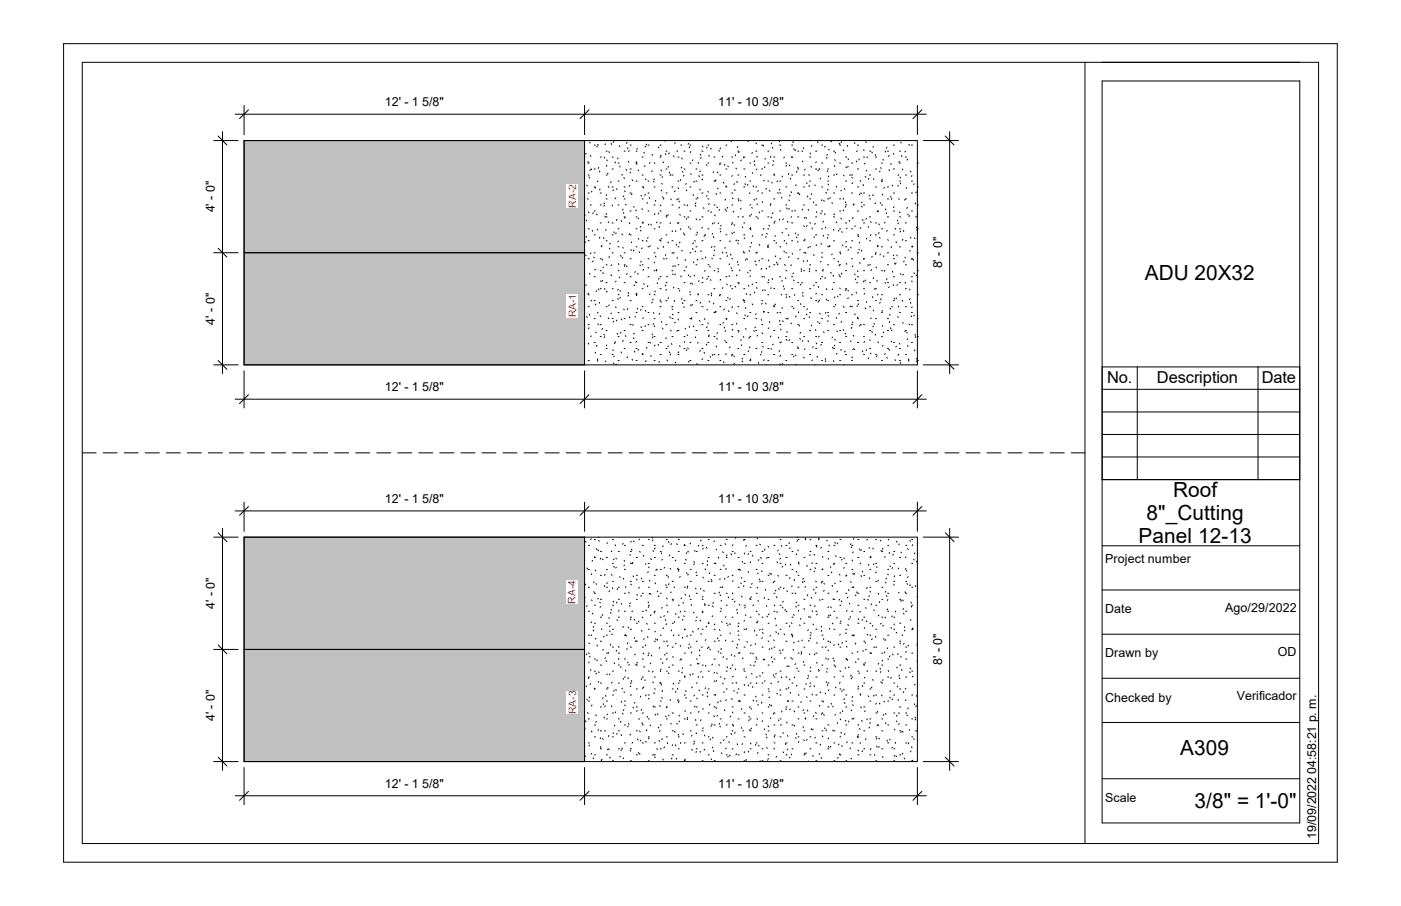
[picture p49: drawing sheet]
<svg xmlns="http://www.w3.org/2000/svg" width="432mm" height="279mm" viewBox="0 0 432 279" stroke-linecap="round" stroke-linejoin="round" font-family="sans-serif">
<defs><g id="words">
<g font-size="6.4">
<text x="352.8" y="86.3">ADU 20X32</text>
<text x="361.6" y="153.3">Roof</text>
<text x="353.4" y="160.4">8&quot;_Cutting</text>
<text x="350.9" y="167.6">Panel 12-13</text>
<text x="363.7" y="232.8">A309</text>
<text x="368.2" y="249.1">3/8&quot; = 1'-0&quot;</text>
</g>
<g font-size="5.1">
<text x="341.2" y="118.2">No.</text>
<text x="356.6" y="118.2">Description</text>
<text x="388.9" y="118.2">Date</text>
</g>
<g font-size="3.8">
<text x="118.6" y="32.8">12' - 1 5/8&quot;</text>
<text x="221.4" y="32.8">11' - 10 3/8&quot;</text>
<text x="66.3" y="65.5" transform="rotate(-90 66.3 65.5)">4' - 0&quot;</text>
<text x="290.4" y="82.8" transform="rotate(-90 290.4 82.8)">8' - 0&quot;</text>
<text x="66.3" y="100.1" transform="rotate(-90 66.3 100.1)">4' - 0&quot;</text>
<text x="118.6" y="120.6">12' - 1 5/8&quot;</text>
<text x="221.4" y="120.6">11' - 10 3/8&quot;</text>
<text x="118.6" y="155.2">12' - 1 5/8&quot;</text>
<text x="221.4" y="155.2">11' - 10 3/8&quot;</text>
<text x="340.7" y="173.7">Project number</text>
<text x="66.3" y="187.8" transform="rotate(-90 66.3 187.8)">4' - 0&quot;</text>
<text x="340.7" y="189.1">Date</text>
<text x="377.6" y="188.6">Ago/29/2022</text>
<text x="340.7" y="202.7">Drawn by</text>
<text x="393.9" y="202.2">OD</text>
<text x="290.4" y="205.1" transform="rotate(-90 290.4 205.1)">8' - 0&quot;</text>
<text x="381.2" y="215.8">Verificador</text>
<text x="340.7" y="216.4">Checked by</text>
<text x="66.3" y="222.4" transform="rotate(-90 66.3 222.4)">4' - 0&quot;</text>
<text x="118.6" y="243">12' - 1 5/8&quot;</text>
<text x="221.4" y="243">11' - 10 3/8&quot;</text>
<text x="340.7" y="247.4">Scale</text>
<text x="405.7" y="258.7" transform="rotate(-90 405.7 258.7)">19/09/2022 04:58:21 p. m.</text>
</g>
<g font-size="3.2" fill="#f00">
<text x="177.5" y="59.6" transform="rotate(-90 177.5 59.6)">-2</text>
<text x="177.5" y="64" transform="rotate(-90 177.5 64)">RA</text>
<text x="177.5" y="93.5" transform="rotate(-90 177.5 93.5)">-1</text>
<text x="177.5" y="97.9" transform="rotate(-90 177.5 97.9)">RA</text>
<text x="177.4" y="181.8" transform="rotate(-90 177.4 181.8)">-4</text>
<text x="177.4" y="186.2" transform="rotate(-90 177.4 186.2)">RA</text>
<text x="177.5" y="215.8" transform="rotate(-90 177.5 215.8)">-3</text>
<text x="177.5" y="220.2" transform="rotate(-90 177.5 220.2)">RA</text>
</g>
</g></defs>
<path d="M75.2 43.3h105v69.2h-105z" fill-rule="evenodd" fill="#c0c0c0"/>
<g fill="none" stroke="#000" stroke-width=".31">
<path d="M75.2 43.3h207.5v69.2h-207.5zM180.2 43.3v69.2M180.6 47.3l-.1 .2M180.8 57.1l.2 .3M181.3 50.3h.3M181.3 54h.3M181.3 59.5h.3M181.3 49.8l-.2 .3M181.5 54.6l.2 .3M181.7 43.8l.2 .3M181.9 48l.2 .2M182 52.3l-.2 .3"/>
<path d="M182.2 52.1l.2 .2M182.4 59l-.1 .2M183.1 44.7h.3M183.1 52.1h.3M183.1 57.7h.3M183.4 57.8l.2 .2M184.1 45l-.2 .3M184.2 44.5l.2 .3M184.3 55.8l-.2 .2M184.5 51.6l-.1 .3M184.7 52.7l.2 .3M185 58.3l-.2 .2"/>
<path d="M185 48.4h.3M185 59.5h.3M186.4 48.5l-.2 .2M186.6 44.4l-.2 .2M186.8 46.6h.3M186.8 54h.3M187 49.3l.2 .3M187 51l-.1 .3M187.2 53.4l.2 .3M187.5 57.5l.2 .3M187.7 46.8l.1 .2M188.3 44.2l.2 .3"/>
<path d="M188.4 56l-.2 .3M188.7 48.4h.3M188.7 52.1h.3M188.7 57.7h.3M189.1 58.5l-.2 .3M189.1 43.7l-.1 .2M189.5 50l.2 .2M190 58.2l.2 .3M190.5 48.7l-.2 .3M190.5 50.3h.3M190.5 55.8h.3M190.9 44.9l.2 .3"/>
<path d="M191.1 51.2l-.1 .3M191.8 53.8l-.1 .2M192.3 54.8l.1 .2M192.4 46.6h.3M192.4 57.7h.3M192.5 58.9l.2 .2M193 52.2l.1 .3M193.3 43.9l-.2 .3M193.4 45.6l.1 .3M193.6 49.7l.2 .3M193.9 46.4l-.1 .3M194.1 57.2l-.2 .2"/>
<path d="M194.2 44.7h.3M194.2 52.1h.3M194.2 59.5h.3M194.4 53.1l-.2 .2M194.8 59.7l-.2 .3M194.8 55.5l.2 .2M196 46.6h.3M196 50.3h.3M196 55.8h.3M196.2 50.4l.1 .3M196.2 49.9l-.2 .3M196.4 45.8l-.1 .2"/>
<path d="M196.8 52.4l-.1 .3M197.9 48.4h.3M197.9 54h.3M198.2 57.4l-.1 .3M198.2 57.7l.2 .3M198.5 46.9l.1 .3M198.7 51.1l.1 .3M198.9 59.9l-.1 .3M198.9 55.2l.2 .3M199 45.1l-.2 .2M199.1 44.4l.2 .3M199.7 44.7h.3"/>
<path d="M199.7 55.8h.3M199.7 59.5h.3M200.3 50.1l-.1 .3M201 47.6l.1 .3M201 52.7l-.2 .2M201.5 55.9l.1 .2M201.6 50.3h.3M201.6 57.7h.3M201.7 55.2l-.2 .2M203.1 45.3l-.2 .3M203.4 44.7h.4M203.4 48.4h.4"/>
<path d="M203.4 54h.4M203.7 52.4l.2 .3M203.8 47.8l-.2 .3M203.9 58.6l-.1 .3M204 56.6l.1 .2M204.2 54.5l-.2 .2M204.4 49.9l.2 .3M204.9 43.3l.1 .2M205.1 47.4l.1 .3M205.3 46.6h.3M205.3 52.1h.3M205.3 59.5h.3"/>
<path d="M206 51.3l-.1 .3M206.2 53.1l.2 .3M206.3 47.2l-.2 .3M206.7 53.8l-.2 .3M207.1 54h.3M207.1 57.7h.3M207.6 48l.1 .3M208.1 58.8l-.2 .3M208.1 44l-.1 .2M208.8 46.5l-.1 .3M209 48.4h.3M209 55.8h.3"/>
<path d="M209 57.9l.2 .3M209.7 55.4l.1 .2M209.9 44.6l.1 .3M210.1 48.7l.2 .3M210.1 51.6l-.1 .2M210.4 52.9l.1 .2M210.8 46.6h.3M210.8 52.1h.3M210.8 54.1l-.1 .2M211.5 56.6l-.2 .3M211.5 58.6l.2 .2M212.2 44.2l-.1 .3"/>
<path d="M212.4 45.3l.2 .3M212.6 44.7h.3M212.6 50.3h.3M212.6 57.7h.3M212.9 53.6l.1 .2M212.9 46.7l-.1 .3M213.6 49.3l-.2 .2M214 55.9l-.1 .3M214.5 52.1h.3M214.5 55.8h.3M215.1 50.1l.2 .2M215.4 54.2l.2 .3"/>
<path d="M215.6 58.3l.2 .3M215.8 47.6l.2 .2M215.9 52.7l-.2 .3M216.1 48.6l-.2 .3M216.3 46.6h.4M216.3 54h.4M216.3 59.5h.4M216.5 45l.2 .3M216.5 55.2l-.1 .3M217.7 50.8l.1 .2M217.9 45.4l-.1 .3M218.2 44.7h.3"/>
<path d="M218.2 50.3h.3M218.2 59l.1 .3M218.6 47.9l-.1 .3M219 45.7l.2 .3M220 53l-.2 .2M220 48.4h.3M220 55.8h.3M220.4 55.5l.2 .3M220.6 55.5l-.1 .3M220.7 59.7l.2 .2M221.1 53l.2 .3M221.3 58l-.1 .3"/>
<path d="M221.5 46.4l.2 .3M221.8 50.5l.2 .3M221.9 50.3h.3M221.9 54h.3M221.9 59.5h.3M222.1 45.6l-.2 .3M222.8 48.2l-.2 .2M223 56.2l.1 .3M223.4 50.7l-.1 .3M223.7 44.7h.3M223.7 52.1h.3M223.7 57.7h.3"/>
<path d="M223.9 57.3l-.2 .3M224.3 51.2l.2 .2M225.5 43.4l-.2 .2M225.6 48.4h.2M225.6 59.5h.2M225.7 54.1l-.1 .3M225.9 50l-.1 .3M226.4 56.6l-.2 .3M226.4 58.5l.2 .3M226.6 47.8l.1 .2M226.8 51.9l.2 .2M227.1 56l.1 .3"/>
<path d="M227.2 45.2l.2 .3M227.4 46.6h.3M227.4 54h.3M227.8 46.8l-.2 .3M228.5 49.3l-.2 .3M229.1 48.4l.2 .3M229.2 48.4h.4M229.2 52.1h.4M229.2 57.7h.4M229.6 56.6l.1 .3M229.8 54.4l-.1 .3M230.5 43.4l.1 .2"/>
<path d="M230.5 56.9l-.2 .2M231.1 50.3h.3M231.1 55.8h.3M231.1 59.4l-.1 .3M231.9 53.2l.1 .3M231.9 47.1l-.2 .2M232.1 57.3l.2 .3M232.5 50.7l.2 .3M232.6 49.6l-.2 .3M233 46.6h.3M233 57.7h.3M233 44.1l.1 .2"/>
<path d="M233.2 48.2l.2 .2M233.3 52.1l-.2 .3M233.7 58.8l-.2 .2M234.4 53.9l.2 .2M234.8 44.7h.3M234.8 52.1h.3M234.8 59.5h.3M235.3 44.8l-.1 .2M235.5 55.5l-.1 .3M235.8 48.9l.1 .2M235.8 51.4l-.2 .3M236.2 58.1l-.1 .2"/>
<path d="M236.6 46.6h.3M236.6 50.3h.3M236.6 55.8h.3M237.2 58.7l.1 .3M237.6 48.2l-.2 .3M237.8 56.2l.2 .2M237.9 44.1l-.2 .3M238 45.4l.2 .3M238.3 49.5l.1 .3M238.3 50.8l-.2 .2M238.5 48.4h.3M238.5 54h.3"/>
<path d="M238.5 53.6l.2 .3M239.6 55.8l-.1 .2M239.7 59.4l.1 .2M240.3 44.7h.3M240.3 55.8h.3M240.3 59.5h.3M240.3 58.3l-.1 .3M240.4 43.4l-.2 .3M240.5 46.1l.2 .3M241 54.3l.2 .3M241.7 48.5l-.1 .2M242.2 50.3h.3"/>
<path d="M242.2 57.7h.3M242.4 51l-.1 .3M243.1 53.5l-.1 .3M243.3 50.9l.2 .2M243.5 55l.2 .2M243.8 59.1l.2 .3M244 48.3l.1 .3M244 44.7h.3M244 48.4h.3M244 54h.3M244.5 43.7l-.2 .2M244.6 45.8l.2 .3"/>
<path d="M245.2 46.2l-.2 .3M245.4 57l-.2 .2M245.6 52.8l-.2 .3M245.8 51.6l.2 .2M245.9 46.6h.3M245.9 52.1h.3M245.9 59.5h.3M246 59.5l-.1 .2M246.3 59.8l.2 .3M247.2 46.5l.1 .3M247.4 49.7l-.1 .2M247.7 54h.3"/>
<path d="M247.7 57.7h.3M247.7 45.6l-.1 .2M248.1 52.2l-.1 .3M248.6 56.3l.2 .3M249.3 53.8l.1 .3M249.5 57.2l-.2 .3M249.6 48.4h.3M249.6 55.8h.3M249.6 43.3h.1M249.7 47.2l.2 .3M249.9 51.3l.2 .3M250.1 59.7l-.1 .3"/>
<path d="M250.2 44.9l-.1 .2M251.1 57l.1 .3M251.4 46.6h.3M251.4 52.1h.3M251.6 49.9l-.2 .3M252 43.7l.1 .3M252.3 52.4l-.2 .3M252.5 52l.1 .2M252.9 54.9l-.1 .3M253.2 44.7h.3M253.2 50.3h.3M253.2 57.7h.3"/>
<path d="M254.3 45.1l-.1 .3M254.6 59.3l.1 .3M254.7 48.6l.2 .2M255 52.7l.1 .2M255 47.6l-.2 .3M255.1 52.1h.3M255.1 55.8h.3M255.2 58.4l-.1 .2M255.2 56.8l.2 .2M255.4 46l.2 .3M255.4 54.3l-.1 .2M256.1 43.5l.1 .3"/>
<path d="M256.9 46.6h.3M256.9 54h.3M256.9 59.5h.3M257.3 49.2l.1 .3M257.3 51.1l-.2 .3M257.5 46.9l-.1 .3M257.8 57.4l.1 .3M258 53.6l-.2 .2M258.6 44.2l.2 .2M258.8 44.7h.3M258.8 50.3h.3M259.3 58.6l-.1 .3"/>
<path d="M259.4 43.8l-.2 .2M260 54l.2 .3M260.1 46.3l-.2 .2M260.3 58.1l.1 .3M260.6 48.4h.3M260.6 55.8h.3M260.7 51.5l.2 .2M261.1 44.8l.2 .3M261.4 49l.1 .2M261.4 51.3l-.2 .3M262.1 53.8l-.2 .3M262.5 50.3h.3"/>
<path d="M262.5 54h.3M262.5 59.5h.3M262.6 54.7l.1 .2M262.8 56.3l-.2 .3M263.5 44l-.1 .3M263.9 49.7l.1 .2M264.2 46.5l-.2 .3M264.3 44.7h.3M264.3 52.1h.3M264.3 57.7h.3M264.8 49l-.1 .3M265 59.8l-.1 .3"/>
<path d="M265.3 55.7l-.2 .3M265.3 59.5l.2 .2M266 56.9l.1 .3M266.1 48.4h.3M266.1 59.5h.3M266.2 46.2l.1 .3M266.4 50.3l.2 .3M266.7 54.4l.1 .3M266.8 43.7l.2 .2M267.1 52.5l-.1 .2M267.4 48.4l-.2 .2M267.8 55l-.2 .3"/>
<path d="M268 46.6h.3M268 54h.3M268.7 46.9l.2 .3M269.2 55.1l.1 .3M269.2 45.2l-.1 .2M269.8 48.4h.3M269.8 52.1h.3M269.8 57.7h.3M269.9 47.7l-.2 .3M271.2 52.7l-.1 .3M271.4 51.7l.2 .2M271.7 50.3h.3"/>
<path d="M271.7 55.8h.3M271.7 55.8l.2 .2M271.9 55.2l-.1 .3M271.9 59.9l.2 .3M272.1 49.1l.2 .3M272.6 57.8l-.2 .2M272.8 46.6l.2 .3M273.3 45.4l-.1 .3M273.5 46.6h.4M273.5 57.7h.4M274 52.3l.2 .3M274 47.9l-.1 .3"/>
<path d="M274.7 50.5l-.2 .2M275.1 57.1l-.1 .3M275.3 47.3l.2 .3M275.4 44.7h.3M275.4 52.1h.3M275.4 59.5h.3M276.6 43.3v.1M276.7 57.1l.2 .3M276.9 53.9l-.1 .2M277.2 49.8l-.2 .2M277.2 46.6h.3M277.2 50.3h.3"/>
<path d="M277.2 55.8h.3M277.4 54.6l.2 .3M277.6 43.9l.1 .2M277.6 56.4l-.1 .3M277.8 48l.2 .3M278.1 52.1l.2 .3M279.1 48.4h.3M279.1 54h.3M279.1 46.6l-.2 .3M279.3 57.8l.1 .3M279.7 49.1l-.1 .3M280.1 44.5l.2 .3"/>
<path d="M280.6 52.8l.2 .2M280.9 44.7h.3M280.9 55.8h.3M280.9 59.5h.3M281.1 54.1l-.2 .3M281.7 56.7l-.1 .2M282.4 59.2l-.1 .2M282.7 50.3h.1M282.7 57.7h.1M75.2 77.9h105M180.3 74.5l.1 .3M180.3 66.3l-.1 .2"/>
<path d="M180.5 78.6l.1 .3M180.7 67.9l.1 .2M180.8 72.9l-.2 .3M181.1 61.2l.2 .3M181.3 70.6h.3M181.3 74.3h.3M181.3 79.8h.3M181.4 65.4l.1 .2M182.1 78l-.2 .2M182.2 63.1l-.2 .3M182.5 71.1l.2 .2M182.8 65.6l-.1 .3"/>
<path d="M183 79.3l.2 .2M183.1 65.1h.3M183.1 72.4h.3M183.1 78h.3M183.9 66l.1 .3M184.2 70.7l-.1 .2M184.9 73.2l-.2 .2M185 63.2h.3M185 68.7h.3M185 79.8h.3M185.3 75.9l.2 .2M185.5 80l.2 .2"/>
<path d="M185.5 75.7l-.1 .2M186 73.3l.1 .3M186.1 62.6l.2 .2M186.3 63.3l-.2 .3M186.4 66.7l.2 .3M186.6 70.8l.2 .3M186.8 61.3h.3M186.8 66.9h.3M186.8 74.3h.3M186.8 60.1l.2 .2M187 65.9l-.2 .2M187.6 68.4l-.1 .2"/>
<path d="M187.8 76.5l.2 .3M187.8 79.1l-.1 .3M188.1 75l-.2 .3M188.7 68.7h.3M188.7 72.4h.3M188.7 78h.3M188.7 63.2l.1 .3M189.2 71.5l.1 .3M189.7 61l-.1 .3M189.9 71.8l-.1 .3M190.2 67.7l-.2 .3M190.5 63.2h.3"/>
<path d="M190.5 70.6h.3M190.5 76.1h.3M190.6 74.3l-.1 .3M191.3 78.8l.1 .3M191.4 68l.2 .3M191.7 72.2l.2 .2M191.9 76.3l.2 .2M191.9 79.4l-.1 .2M192 64.5l-.1 .3M192.1 65.5l.2 .3M192.2 60.4l-.1 .3M192.4 61.3h.3"/>
<path d="M192.4 66.9h.3M192.4 78h.3M192.7 67l-.2 .3M192.8 63l.2 .2M194 68.7l.1 .3M194 72.1l-.1 .2M194.2 65.1h.3M194.2 72.4h.3M194.2 79.8h.3M194.4 77l.2 .2M194.7 74.6l-.1 .2M195.3 63.7l.2 .2"/>
<path d="M195.4 77.1l-.2 .3M196 66.9h.3M196 70.6h.3M196 76.1h.3M196.1 64.8l-.1 .2M196.7 73.5l.2 .3M196.8 67.3l-.2 .2M197 77.6l.1 .3M197.4 71l.2 .2M197.5 69.8l-.2 .3M197.6 60.2l.1 .3M197.8 64.3l.2 .3"/>
<path d="M197.9 61.3h.3M197.9 68.7h.3M197.9 74.3h.3M197.9 76.5l-.2 .2M198.1 68.5l.1 .2M199.3 74.2l.1 .3M199.6 62.5l-.2 .2M199.7 65.1h.3M199.7 76.1h.3M199.7 79.8h.3M199.7 73.2l-.1 .3M200 69.1l-.1 .3"/>
<path d="M200.1 60.9l.1 .3M200.4 75.8l-.1 .2M200.6 69.1l.1 .3M201.6 63.2h.3M201.6 70.6h.3M201.6 78h.3M201.8 65.9l-.1 .3M202 79l.2 .2M202.1 61.8l-.2 .3M202.5 68.5l-.1 .2M202.7 76.5l.2 .2M202.9 65.7l.1 .3"/>
<path d="M203.1 69.8l.2 .3M203.4 74l.1 .2M203.4 65.1h.4M203.4 68.7h.4M203.4 74.3h.4M203.5 63.2l.2 .3M203.9 73.5l-.2 .2M204.2 60.7l.2 .2M204.6 79.7l.1 .2M204.6 76l-.2 .3M204.6 61.1l-.1 .3M205.2 78.5l-.1 .3"/>
<path d="M205.3 66.9h.3M205.3 72.4h.3M205.3 79.8h.3M205.4 66.4l.1 .2M205.9 74.6l.1 .3M206 66.2l-.2 .2M206.6 68.7l-.1 .3M206.8 61.3l.1 .3M207.1 63.2h.3M207.1 74.3h.3M207.1 78h.3M207.3 71.2l-.2 .3"/>
<path d="M207.7 77.9l-.1 .2M208.2 71.2l.1 .2M208.4 75.3l.2 .3M208.7 79.4l.1 .3M208.7 61.4l-.1 .2M208.8 68.7l.2 .2M209 61.3h.3M209 68.7h.3M209 76.1h.3M209.3 62l.1 .3M209.4 63.9l-.1 .3M209.5 66.1l.2 .3"/>
<path d="M209.6 74.6l-.2 .3M209.8 70.5l-.1 .3M210.3 77.2l-.2 .2M210.7 71.8l.1 .3M210.8 63.2h.3M210.8 66.9h.3M210.8 72.4h.3M211.7 67.4l-.2 .2M211.9 63.2l-.1 .3M212 66.8l.2 .3M212.3 69.8l-.1 .3M212.6 65.1h.3"/>
<path d="M212.6 70.6h.3M212.6 78h.3M213.4 76.6l.2 .3M213.7 74.9l-.2 .3M213.8 60l-.2 .3M214.1 74.1l.2 .3M214.3 63.4l.2 .2M214.4 77.4l-.2 .3M214.5 62.6l-.2 .2M214.5 61.3h.3M214.5 72.4h.3M214.5 76.1h.3"/>
<path d="M214.5 67.5l.2 .2M214.8 71.6l.2 .3M215 60.8l.1 .3M215.1 79.9l-.2 .3M215.8 67.6l-.2 .3M216 77.3l.1 .3M216.3 66.9h.4M216.3 74.3h.4M216.3 79.8h.4M216.5 70.1l-.2 .3M216.8 64.1l.2 .2M217.1 72.6l-.1 .3"/>
<path d="M217.3 72.3l.2 .3M217.6 79.2l-.2 .3M217.9 60.3l-.2 .2M218.2 61.3h.3M218.2 65.1h.3M218.2 70.6h.3M218.6 62.8l-.2 .3M219.2 65.3l-.1 .3M219.4 79.6l.1 .2M219.4 76.1l-.2 .2M219.6 68.8l.2 .3M219.7 72l-.2 .2"/>
<path d="M219.8 72.9l.2 .3M220 63.2h.3M220 68.7h.3M220 76.1h.3M220.1 77.1l.1 .2M220.1 78.6l-.2 .3M220.3 66.3l.1 .3M220.9 63.8l.2 .3M221.5 68.7l-.1 .3M221.7 64.6l-.1 .3M221.9 70.6h.3M221.9 74.3h.3"/>
<path d="M221.9 79.8h.3M222.1 69.5l.1 .3M222.2 71.3l-.2 .2M222.6 77.7l.2 .3M223.5 64.5l.1 .2M223.5 76.3l-.1 .3M223.6 61.4l-.2 .3M223.7 65.1h.3M223.7 72.4h.3M223.7 78h.3M224.2 78.8l-.1 .3M224.3 64l-.2 .2"/>
<path d="M224.9 74.3l.1 .2M225.1 78.4l.2 .3M225.6 63.2h.2M225.6 68.7h.2M225.6 79.8h.2M225.6 71.8l.1 .3M225.6 69l-.1 .3M225.7 61l.2 .3M226 65.2l.1 .2M226.2 69.3l.2 .2M226.3 71.5l-.2 .3M227 74l-.2 .3"/>
<path d="M227.4 61.3h.3M227.4 66.9h.3M227.4 74.3h.3M227.4 75l.1 .2M227.7 61.7l-.1 .3M228.3 61.7l.1 .3M228.4 64.2l-.1 .3M228.8 69.9l.1 .3M229.1 66.7l-.2 .3M229.2 68.7h.4M229.2 72.4h.4M229.2 78h.4"/>
<path d="M229.2 77.5l-.1 .3M229.5 73.4l-.1 .2M230.2 79.8l.1 .3M230.8 77.3l.2 .2M231 66.5l.2 .3M231.1 63.2h.3M231.1 70.6h.3M231.1 76.1h.3M231.3 70.6l.1 .3M231.4 70.2l-.2 .2M231.5 74.7l.1 .3M231.6 66l-.2 .3"/>
<path d="M231.7 64l.2 .2M232 72.7l-.1 .2M232.4 61.5l.1 .2M233 61.3h.3M233 66.9h.3M233 78h.3M233.4 77.7l-.2 .3M233.4 62.9l-.1 .2M233.6 67.2l.1 .2M234 75.4l.2 .2M234.1 65.4l-.1 .3M234.8 65.1h.3"/>
<path d="M234.8 72.4h.3M234.8 79.8h.3M234.9 62.1l.1 .3M235.5 70.4l-.2 .3M236.1 72.9l-.1 .3M236.3 72l.2 .2M236.6 76.1l.1 .2M236.6 66.9h.3M236.6 70.6h.3M236.6 76.1h.3M236.8 75.5l-.2 .2M237 69.4l.2 .3"/>
<path d="M237.4 62.8l.2 .3-.2 .3M237.7 66.9l.1 .3M238.2 65.6l-.1 .3M238.5 61.3h.3M238.5 68.7h.3M238.5 74.3h.3M238.8 72.6l.2 .3M238.9 68.2l-.1 .2M239.1 78.9l-.2 .3M239.3 74.8l-.1 .3M240.2 67.6l.1 .3M240.3 65.1h.3"/>
<path d="M240.3 76.1h.3M240.3 79.8h.3M241 60.8l-.2 .3M241.2 71.6l-.2 .2M241.4 67.5l-.1 .2M241.6 77.4l.2 .3M241.9 74.1l-.2 .3M242.2 63.2h.3M242.2 70.6h.3M242.2 78h.3M242.3 74.9l.1 .3M242.4 64.1l.2 .3"/>
<path d="M242.7 68.3l.2 .2M243 72.4l.1 .2M243.1 61.6l.2 .3M243.2 79.2l-.2 .2M243.2 64.3l-.1 .3M243.5 60.2l-.1 .2M243.9 66.8l-.1 .3M244 65.1h.3M244 68.7h.3M244 74.3h.3M244.1 78.1l.2 .3M245 64.8l.1 .3"/>
<path d="M245.3 71.8l-.1 .3M245.4 73.1l.2 .2M245.9 66.9h.3M245.9 72.4h.3M245.9 79.8h.3M246 74.4l-.2 .2M246.6 76.9l-.1 .2M247.4 64.5l-.2 .3M247.7 63.2h.3M247.7 74.3h.3M247.7 78h.3M247.7 69.6l.2 .3"/>
<path d="M248 73.7l.2 .3M248.1 67.1l-.2 .2M248.2 77.9l.2 .2M248.4 67.1l.2 .3M248.8 69.6l-.2 .2M248.8 60.5l.2 .2M249.1 64.6l.2 .3M249.2 76.2l-.2 .3M249.6 61.3h.3M249.6 68.7h.3M249.6 76.1h.3M250.3 70.3l.1 .3"/>
<path d="M250.7 78.5l.2 .3M250.8 62.3l-.1 .2M251 73l-.1 .3M251.2 68.9l-.1 .3M251.4 63.2h.3M251.4 66.9h.3M251.4 72.4h.3M251.6 65.3l.2 .2M251.7 75.5l-.2 .3M253 75.1l.2 .3M253.1 65.7l-.2 .3M253.2 65.1h.3"/>
<path d="M253.2 70.6h.3M253.2 78h.3M253.3 79.2l.1 .3M253.4 61.6l-.2 .2M253.7 72.6l.2 .3M253.8 68.2l-.2 .3M253.9 61.8l.1 .3M254.1 65.9l.2 .3M254.4 70.1l.2 .2M255.1 61.3h.3M255.1 72.4h.3M255.1 76.1h.3"/>
<path d="M255.1 73.2l-.1 .3M255.6 75.8l.1 .2 .1-.2M255.9 60.9l-.2 .3M256.4 62.5l.1 .2M256.5 78.3l-.2 .3M256.9 70.7l.1 .3M256.9 66.9h.3M256.9 74.3h.3M256.9 79.8h.3M257.2 66l-.2 .2M257.9 68.5l-.2 .2M258.6 71l-.2 .2"/>
<path d="M258.8 61.3h.3M258.8 65.1h.3M258.8 70.6h.3M259 78l.1 .3M259 77.6l-.2 .3M259.2 67.3l.1 .3M259.4 71.4l.2 .3M259.7 75.5l.1 .3M259.8 64.8l.2 .2M260 61.1l-.2 .3M260.5 62.2l.2 .3M260.6 63.2h.3"/>
<path d="M260.6 68.7h.3M260.6 76.1h.3M260.6 63.7l-.1 .2M260.9 74.4l-.2 .3M261.1 70.3l-.2 .3M261.5 77l-.1 .2M261.7 67.9l.1 .3M262.2 76.2l.1 .3M262.5 70.6h.3M262.5 74.3h.3M262.5 79.8h.3M262.9 67.1l-.1 .3"/>
<path d="M263.1 62.9l.1 .3M263.2 63l-.2 .2M263.6 69.6l-.2 .3M264.3 65.1h.3M264.3 72.4h.3M264.3 78h.3M264.5 72.8l.1 .2M264.7 76.9l.2 .2M265 74.7l-.2 .2M265.1 70.2l.2 .3M265.6 63.6l.1 .2M265.6 77.2l-.1 .3"/>
<path d="M265.7 62.3l-.1 .3M265.8 67.7l.2 .3M266.1 63.2h.3M266.1 68.7h.3M266.1 79.8h.3M266.3 79.7l-.2 .3M267 73.4l.1 .3M267 67.4l-.1 .2M267.7 69.9l-.1 .2M267.8 60.2l.2 .2M268 61.3h.3M268 66.9h.3"/>
<path d="M268 74.3h.3M268.4 68.4l.1 .3M268.4 72.4l-.1 .2M268.8 79l-.1 .3M269.2 60l-.2 .3M269.7 78.2l.2 .3M269.8 68.7h.3M269.8 72.4h.3M269.8 78h.3M269.8 62.6l-.1 .2M270.4 75.7l.2 .2M270.5 65.1l-.2 .3"/>
<path d="M270.6 64.9l.2 .3M270.7 75.9l-.2 .2M270.8 69l.2 .3M270.9 71.7l-.1 .3M271.1 73.2l.1 .2M271.3 62.4l.1 .3M271.4 78.4l-.2 .2M271.7 63.2h.3M271.7 70.6h.3M271.7 76.1h.3M272.3 78.9l.1 .3M272.8 68.5l-.2 .3"/>
<path d="M273 64.4l-.1 .3M273.1 65.6l.2 .3M273.4 71l-.1 .3M273.5 61.3h.4M273.5 66.9h.4M273.5 78h.4M273.6 73.9l.2 .2M274.5 60.6l.1 .2M274.8 76.1l-.1 .3M274.9 61.2l-.2 .3M275.4 65.1h.3M275.4 72.4h.3"/>
<path d="M275.4 79.8h.3M275.5 78.6l-.2 .3M275.5 63.8l-.1 .2M275.9 70.4l.2 .3M276.1 74.5l.2 .3M276.4 78.7l.1 .2M276.6 67.9l.1 .3M276.9 68.8l-.2 .2M277 61.3l.2 .2M277.2 66.9h.3M277.2 70.6h.3M277.2 76.1h.3"/>
<path d="M277.2 65.4l.2 .2M277.6 71.3l-.2 .2M278.3 73.8l-.2 .3M278.4 71.1l.2 .3M278.9 79.3l.2 .3M279 61.5l-.2 .2M279.1 61.3h.3M279.1 68.7h.3M279.1 74.3h.3M279.7 64l-.2 .3M279.8 66l.1 .3M280.3 66.5l-.1 .3"/>
<path d="M280.5 77.3l-.1 .2M280.8 73.2l-.2 .2M280.9 65.1h.3M280.9 76.1h.3M280.9 79.8h.3M281.2 75.9l.1 .3M281.2 79.8l-.1 .3M281.9 73.4l.1 .2M282 62.6l.2 .3M282.3 66.7l.1 .3M282.5 70.8l.2 .3M282.6 69.9l-.2 .3"/>
<path d="M282.7 60.1v.1M282.7 63.2h.1M282.7 70.6h.1M282.7 78h.1M282.7 66v.1M180.7 87.8l-.1 .3M180.8 97.6l.2 .3M181.3 90.9h.3M181.3 94.6h.3M181.4 90.3l-.2 .3M181.7 84.3l.1 .3M181.8 96.9l-.1 .3"/>
<path d="M182.2 92.6l.1 .2M182.8 80.5l-.2 .2M183.1 85.3h.3M183.1 92.7h.3M183.1 98.3h.3M183.5 83l-.2 .3M183.6 93.8l-.1 .2M183.9 89.7l-.2 .2M184.3 99.9l.1 .3M184.3 96.3l-.2 .3M184.4 89.1l.2 .3M184.7 93.3l.1 .2"/>
<path d="M185 97.4l.1 .2M185 83.5h.3M185 89h.3M185.1 86.6l.2 .3M185.7 86.4l-.1 .3M185.8 84.1l.1 .3M186 82.3l-.2 .3M186.4 89l-.1 .2M186.8 81.7h.3M186.8 87.2h.3M186.8 94.6h.3M186.9 89.8l.2 .3"/>
<path d="M187.5 98l.1 .3M187.7 94l-.1 .3M188.3 84.8l.2 .2M188.4 96.5l-.1 .3M188.5 81.7l-.2 .2M188.7 89h.3M188.7 92.7h.3M188.7 98.3h.3M189.1 99.1l-.1 .2M189.7 94.6l.2 .3M189.9 86.7l-.2 .3M190 98.7l.1 .3"/>
<path d="M190.4 92.1l.1 .2M190.5 83.5h.3M190.5 90.9h.3M190.5 96.4h.3M190.5 89.2l-.1 .3M190.6 81.3l.2 .3M190.8 85.4l.2 .3M191.1 89.6l.1 .2M191.2 91.7l-.1 .3M191.6 98.4l-.1 .2M192.2 95.3l.2 .2M192.4 81.7h.3"/>
<path d="M192.4 87.2h.3M192.4 98.3h.3M192.6 81.9l-.2 .3M193.1 82l.2 .3M193.3 84.4l-.2 .3M193.5 95.2l-.2 .3M193.6 90.2l.2 .3M193.7 91.1l-.2 .2M194.1 97.7l-.1 .3M194.2 85.3h.3M194.2 92.7h.3M195.6 87.9l-.2 .2"/>
<path d="M195.7 97.5l.1 .3M195.8 83.7l-.1 .3M195.9 86.8l.1 .2M196 87.2h.3M196 90.9h.3M196 96.4h.3M196.1 90.9l.2 .3M196.3 90.4l-.2 .2M196.4 95l.1 .3M196.6 84.3l.1 .2M197.2 81.7l.2 .3M197.6 95.4l-.2 .3"/>
<path d="M197.7 80.6l-.2 .2M197.9 81.7h.3M197.9 89h.3M197.9 94.6h.3M198.2 98l-.1 .2M198.3 83.1l-.1 .3M198.4 87.5l.1 .2M198.9 95.7l.2 .3M199.7 88.1l-.2 .3M199.7 85.3h.3M199.7 96.4h.3M199.7 82.4l.2 .3"/>
<path d="M200.4 90.6l-.2 .3M201 93.1l-.1 .3M201.2 92.2l.1 .3M201.4 96.4l.1 .2M201.5 99.8l-.2 .2M201.6 83.5h.3M201.6 90.9h.3M201.6 98.3h.3M201.8 80.8l-.2 .3M201.8 89.7l.2 .3M202.3 83.1l.1 .3M202.4 83.3l-.1 .3"/>
<path d="M202.5 87.2l.1 .3M203.1 85.9l-.1 .2M203.3 96.6l-.1 .3M203.4 85.3h.4M203.4 89h.4M203.4 94.6h.4M203.5 92.5l-.1 .3M203.7 92.9l.1 .3M204 99.1l-.2 .3M205 87.9l.2 .2M205.3 87.2h.3M205.3 92.7h.3"/>
<path d="M205.4 89.3l-.2 .2M205.7 85.2l-.2 .2M206.1 91.8l-.2 .3M206.5 97.7l.1 .3M207.1 83.5h.3M207.1 94.6h.3M207.1 98.3h.3M207.1 95.2l.2 .3M207.3 84.5l.2 .2M207.4 96.9l-.1 .2M207.5 82l-.2 .2M207.6 88.6l.1 .2"/>
<path d="M207.8 92.7l.1 .3M208 81.9l.1 .3M208.1 99.4l-.2 .2M208.2 84.5l-.2 .3M209 81.7h.3M209 89h.3M209 96.4h.3M209 98.4l.1 .3M209.5 89.5l-.1 .3M209.8 85.1l.2 .3M210.2 92l-.1 .3M210.3 93.3l.2 .3"/>
<path d="M210.8 83.5h.3M210.8 87.2h.3M210.8 92.7h.3M210.9 94.6l-.2 .2M211.2 80.1l.1 .2M211.6 82.2l-.1 .3M212.3 84.8l-.2 .2M212.6 89.9l.1 .3M212.6 85.3h.3M212.6 90.9h.3M212.9 94l.1 .3M213 87.2l-.2 .3"/>
<path d="M213.1 98.2l.1 .2M213.1 98l-.5 .3M213.3 87.4l.1 .3M213.4 93.9l-.2 .2M213.7 80.8l.1 .2M214 84.9l.1 .2M214.5 81.7h.3M214.5 92.7h.3M214.5 96.4h.3M215.1 90.6l.2 .2M215.2 90.7l-.1 .3M215.5 86.6l-.2 .2"/>
<path d="M215.6 98.8l.2 .3M215.9 93.2l-.1 .3M216.3 87.2h.4M216.3 94.6h.4M216.5 85.6l.1 .2M217.3 98.3l-.2 .2M217.3 83.4l-.1 .3M217.9 95.4l.1 .2M218 85.9l-.2 .2M218.1 99.5l.2 .3M218.2 81.7h.3M218.2 85.3h.3"/>
<path d="M218.2 90.9h.3M218.6 92.9l.1 .2M218.7 82.1l.2 .3M219 86.2l.1 .3M219.2 90.3l.2 .3M219.3 90.9l-.1 .3M220 93.5l-.1 .2M220 83.5h.3M220 89h.3M220 96.4h.3M220.4 96.1l.2 .2M220.7 96l-.1 .3"/>
<path d="M221.2 82.8l.2 .3M221.4 83.7l-.1 .2M221.7 91l.2 .3M221.9 90.9h.3M221.9 94.6h.3M222.1 86.1l-.1 .3M222.8 88.7l-.2 .2M223 99.4l-.2 .3M223.2 95.3l-.1 .3M223.7 85.3h.3M223.7 92.7h.3M223.7 98.3h.3"/>
<path d="M223.9 98.3l.1 .3M224 87.6l.2 .2M224.3 91.7l.1 .2M224.5 95.8l.2 .3M224.7 85l.1 .3M224.9 81.4l-.2 .2M225.1 92.1l-.2 .3M225.3 88l-.1 .3M225.4 82.5l.1 .3M225.6 83.5h.2M225.6 89h.2M225.7 94.6l-.1 .3"/>
<path d="M226.5 88.3l.2 .2M227 96.5l.2 .3M227.1 99.7l-.2 .2M227.2 84.8l-.2 .2M227.4 81.7h.3M227.4 87.2h.3M227.4 94.6h.3M227.4 80.7l-.2 .2M227.8 87.3l-.1 .3M227.9 83.2l.1 .3M229.2 92.4l-.2 .2M229.2 89h.4"/>
<path d="M229.2 92.7h.4M229.2 98.3h.4M229.3 93l.1 .3M229.6 97.2l.1 .2M229.9 94.9l-.2 .3M229.9 80l-.1 .3M230 90.5l.1 .3M230.4 83.9l.1 .3M230.5 97.4l-.1 .3M230.7 88l.1 .3M231.1 83.5h.3M231.1 90.9h.3"/>
<path d="M231.1 96.4h.3M231.3 85l-.2 .3M231.8 93.7l.2 .3M231.9 87.6l-.1 .2M232.6 90.1l-.1 .2M232.7 80.4l.1 .3M233 81.7h.3M233 87.2h.3M233 98.3h.3M233 96.7l-.1 .3M233.2 88.7l.1 .2M234.1 80.3l-.2 .2"/>
<path d="M234.6 98.5l.1 .3M234.7 82.8l-.1 .3M234.8 85.3h.3M234.8 92.7h.3M234.9 93.5l-.2 .3M235.2 89.4l-.2 .3M235.3 96l.1 .3M235.5 85.3l.1 .2M235.6 96.1l-.2 .2M235.7 89.4l.1 .2M236 93.5l.1 .2M236.1 82.7l.2 .3"/>
<path d="M236.6 87.2h.3M236.6 90.9h.3M236.6 96.4h.3M236.8 80.2l.1 .3M237 86.2l-.1 .3M237.1 99.2l.2 .2M237.2 82.1l-.1 .3M237.7 88.7l-.2 .3M238 85.9l.1 .3M238.5 81.7h.3M238.5 89h.3M238.5 94.6h.3"/>
<path d="M238.5 94.1l.1 .3M239 93.8l-.2 .2M239.3 80.9l.2 .3M239.7 96.3l-.2 .3M239.8 81.4l-.2 .3M240.3 85.3h.3M240.3 96.4h.3M240.4 98.8l-.2 .3M240.7 90.7l.2 .3M241 94.8l.1 .3M241.1 86.5l-.1 .2M241.2 98.9l.2 .3"/>
<path d="M241.4 88.2l.2 .2M241.8 89l-.2 .2M241.9 81.5l.1 .3M242.1 85.7l.1 .2M242.2 83.5h.3M242.2 90.9h.3M242.2 98.3h.3M242.4 91.5l-.1 .3M242.9 98.1l-.2 .3M243.2 91.4l.2 .3M243.8 99.6l.1 .3M243.9 81.7l-.2 .3"/>
<path d="M244 85.3h.3M244 89h.3M244 94.6h.3M244.6 84.2l-.2 .3M244.6 86.4l.2 .2M244.7 95l-.1 .2M245 90.8l-.2 .3M245.4 97.5l-.2 .2M245.9 87.2h.3M245.9 92.7h.3M246 96.2l.2 .2M246.7 93.6l.1 .3"/>
<path d="M246.8 87.6l-.1 .3M246.9 82.9l.2 .3M247.1 83.5l-.2 .3M247.1 87l.2 .3M247.4 91.1l.1 .3M247.5 90.2l-.1 .2M247.6 80.4l.1 .2M247.7 83.5h.3M247.7 94.6h.3M247.7 98.3h.3M248.5 96.9l.2 .2M248.8 95.2l-.1 .3"/>
<path d="M248.9 80.3l-.1 .3M249.4 83.6l.2 .2M249.5 97.7l-.1 .3M249.6 81.7h.3M249.6 89h.3M249.6 96.4h.3M249.6 82.8l-.2 .3M249.9 91.8l.2 .3M251 87.9l-.2 .2M251.4 83.5h.3M251.4 87.2h.3M251.4 92.7h.3"/>
<path d="M251.6 90.4l-.1 .3M252 99.1l.1 .3M252.2 88.3l.1 .3M252.3 92.9l-.2 .3M252.4 92.5l.2 .3M252.6 96.6l.2 .3M252.7 99.6l-.1 .2M252.9 85.9l.1 .2M253 80.6l-.1 .2M253.2 85.3h.3M253.2 90.9h.3M253.2 98.3h.3"/>
<path d="M253.5 83.3l.2 .3M253.7 83.1l-.1 .3M254.4 85.6l-.1 .3M254.6 96.4l-.2 .2M254.7 89l.1 .3M254.8 92.2l-.1 .3M255.1 81.7h.3M255.1 92.7h.3M255.1 96.4h.3M255.2 97.3l.2 .2M255.2 98.9l-.1 .2M256 84l.2 .3"/>
<path d="M256.7 89.1l-.2 .2M256.9 87.2h.3M256.9 94.6h.3M256.9 84.9l-.1 .3M257.3 91.6l-.1 .2M257.5 93.9l.1 .2M257.7 98l.2 .2M258.1 91.3l.2 .3M258.3 80.6l.2 .2M258.6 84.7l.1 .3M258.7 96.6l-.2 .3M258.7 81.7l-.1 .3"/>
<path d="M258.8 81.7h.3M258.8 85.3h.3M258.8 90.9h.3M258.8 88.8l.2 .3M259.4 99.1l-.2 .3M259.4 84.2l-.1 .3M260 94.5l.1 .3M260.6 83.5h.3M260.6 89h.3M260.6 96.4h.3M260.8 89.3l-.2 .3M260.8 81.2l.2 .3"/>
<path d="M261.3 89.5l.2 .2M261.5 91.8l-.2 .3M262.1 94.4l-.1 .2M262.5 90.9h.3M262.5 94.6h.3M262.8 99.3l.1 .3M262.8 82l-.1 .3M263.4 96.8l.2 .3M263.5 84.5l-.1 .3M263.6 86l.1 .3M263.9 90.1l.1 .3M264.1 94.3l.1 .2"/>
<path d="M264.2 87l-.1 .3M264.3 85.3h.3M264.3 92.7h.3M264.3 98.3h.3M264.3 83.5l.1 .3M264.4 97.8l-.2 .2M264.7 93.7l-.2 .2M265 81l.1 .2M265.3 100l.1 .2M266.1 86.7l.2 .3M266.1 83.5h.3M266.1 89h.3"/>
<path d="M266.5 90.5l-.2 .2M266.6 95l.2 .2M266.7 86.4l-.1 .2M267.2 93l-.2 .3M267.5 81.7l.1 .2M268 81.7h.3M268 87.2h.3M268 94.6h.3M268.5 98l-.1 .3M268.6 83.1l-.2 .3M268.9 91.5l.1 .3M269.2 95.6l.1 .3"/>
<path d="M269.2 85.7l-.1 .2M269.4 99.7l.1 .3M269.6 89l.1 .2M269.8 89h.3M269.8 92.7h.3M269.8 98.3h.3M270 82.3l.1 .3M270.3 86.4l.1 .3M270.6 90.7l-.1 .3M271.3 93.2l-.2 .3M271.4 92.2l.2 .3M271.7 83.5h.3"/>
<path d="M271.7 90.9h.3M271.7 96.4h.3M271.9 95.8l-.1 .2M272.7 83.4l-.2 .3M272.8 87.1l.1 .3M273.4 85.9l-.2 .3M273.5 81.7h.4M273.5 87.2h.4M273.5 98.3h.4M274.1 88.4l-.2 .3M274.2 97l.1 .2M274.2 99.2l-.1 .3"/>
<path d="M274.5 95.1l-.2 .2M274.9 94.4l.1 .3M275 83.7l.2 .2M275.3 87.8l.1 .3M275.4 85.3h.3M275.4 92.7h.3M275.5 91.9l.2 .3M275.7 81.2l.1 .2M276.1 81.1l-.1 .3M276.3 91.9l-.1 .3M276.6 87.8l-.2 .2M276.7 97.7l.2 .2"/>
<path d="M277 94.4l-.1 .3M277.2 87.2h.3M277.2 90.9h.3M277.2 96.4h.3M277.5 84.4l.2 .2M278 92.6l.2 .3M278.3 99.4l-.1 .3M278.4 84.6l-.1 .2M278.7 80.5l-.2 .2M279.1 81.7h.3M279.1 89h.3M279.1 94.6h.3"/>
<path d="M279.1 87.1l-.2 .3M280.2 99.9l.1 .3M280.3 89.2l.2 .2M280.5 92.1l-.2 .3M280.6 93.3l.1 .3M280.8 97.4l.2 .3M280.9 85.3h.3M280.9 96.4h.3M281 86.7l.1 .2M281.1 94.7l-.1 .2M281.4 80l.2 .3M281.7 84.1l.1 .3"/>
<path d="M281.8 97.2l-.2 .3M282.5 84.8l-.1 .3M282.7 83.5h.1M282.7 90.9h.1M282.7 98.3h.1M181.3 100.1h.3M181.3 111.2h.3M181.3 105.8l.2 .3M181.6 101.1l-.2 .2M182.2 103.6l-.1 .2M183.1 105.6h.3M183.6 108.6l-.2 .3"/>
<path d="M183.6 102.4l.1 .3M183.8 106.5l.2 .3M184.1 110.7l.1 .2M184.2 111.2l-.1 .2M185 100.1h.3M185 103.8h.3M185 109.3h.3M185.7 101.3l-.2 .3M186.1 103.1l.2 .2M186.4 103.8l-.2 .3M186.6 111.3l.1 .3M186.8 101.9h.3"/>
<path d="M186.8 107.5h.3M187 106.4l-.1 .2M188.7 109.3h.3M188.9 107.9l.1 .2M189.1 112l.2 .3M189.3 109.8l-.2 .3M189.5 105.4l.2 .2M189.5 105.7l-.1 .3M189.9 112.3v.2M190.2 102.8l.2 .3M190.5 103.8h.3M190.5 111.2h.3"/>
<path d="M191.4 108.5l.2 .3M191.4 102.5l-.2 .2M192.1 105l-.2 .3M192.4 101.9h.3M192.4 107.5h.3M192.7 103.5l.2 .3M193.4 110.1l-.1 .2M194.2 100.1h.3M194.2 105.6h.3M194.8 110.8l.2 .3M195 100.1l.2 .2M195.2 104.2l.2 .2"/>
<path d="M195.5 108.3l.2 .3M195.5 102.7l-.2 .3M196 107.5h.3M196 111.2h.3M196.2 105.2l-.2 .3M196.8 107.8l-.1 .2M197.5 100.8l.2 .2M197.9 101.9h.3M197.9 109.3h.3M198 109l.2 .2M198.9 100.5l-.1 .2M199.1 111.2l-.1 .3"/>
<path d="M199.4 107.1l-.2 .3M199.7 100.1h.3M199.7 105.6h.3M200.3 105.5l.1 .3M200.5 109.6l.2 .3M201 103l.1 .3M201.2 103.9l-.2 .3M201.6 103.8h.3M201.6 111.2h.3M201.6 100.5l.2 .3M201.9 106.4l-.2 .3M202.8 106.2l.2 .3"/>
<path d="M203.2 111.5l-.1 .2M203.4 105.6h.4M203.4 109.3h.4M204.2 101.2l.1 .2M205.3 100.1h.3M205.3 107.5h.3M205.3 104.1l-.1 .3M205.6 111l.1 .3M206 106.7l-.1 .2M206.2 108.5l.2 .3M206.7 109.2l-.2 .3M206.7 101.9l.1 .2"/>
<path d="M206.9 106l.2 .2M207.1 103.8h.3M208.1 111.7l.2 .2M208.8 101.9l-.2 .3M209 101.9h.3M209 109.3h.3M209.2 108.5l-.2 .3M209.5 106.6l.1 .3M210.8 103.8h.3M210.8 107.5h.3M211 105.3l-.1 .3M211.3 101.2l-.1 .3"/>
<path d="M211.7 107.9l-.1 .2M211.8 103.2l.1 .3M212 107.3l.1 .3M212.2 111.4l.2 .3M212.4 100.7l.2 .2M212.6 105.6h.3M212.6 111.2h.3M213.8 100.5l-.1 .3M214.2 103.9l.2 .2M214.5 101.9h.3M214.8 112.1l.1 .3M215.2 105.6l-.2 .2"/>
<path d="M215.9 108.1l-.2 .3M216.3 100.1h.4M216.3 107.5h.4M216.5 110.6l-.1 .3M217 108.7l.2 .2M217.7 106.1l.1 .3M217.9 100.8l-.1 .2M218.2 101.9h.3M218.2 105.6h.3M218.2 111.2h.3M218.4 103.6l.1 .3M218.6 103.3l-.2 .2"/>
<path d="M219 109.9l-.1 .3M219.5 109.3l.2 .3M220 103.8h.3M220 109.3h.3M220.9 104.3l.2 .3M220.9 106.7l-.2 .3M221.1 102.6l-.1 .3M221.6 109.3l-.2 .2M221.9 100.1h.3M221.9 111.2h.3M223 111.6l.1 .3M223.2 100.8l.1 .3"/>
<path d="M223.4 105l.2 .2M223.6 109.1l.2 .2M223.6 101.9l-.1 .3M223.7 105.6h.3M225 107l-.2 .3M225.6 100.1h.2M225.6 103.8h.2M225.6 109.3h.2M225.7 101.5l.1 .3M225.7 109.5l-.2 .3M226.2 109.8l.1 .2M226.4 112l-.2 .3"/>
<path d="M227.4 101.9h.3M227.4 107.5h.3M227.8 102.2l-.2 .2M228.4 104.7l-.1 .3M228.5 106.3l.1 .3M228.7 110.4l.2 .3M228.9 111.3l-.2 .3M229.1 103.8l.2 .3M229.2 109.3h.4M229.8 101.3l.2 .3M230.7 108.2l-.2 .2M231 107l.1 .3"/>
<path d="M231 104.1l-.2 .2M231.1 103.8h.3M231.1 111.2h.3M231.4 110.7l-.2 .3M232.3 101.9l.2 .3M232.8 100.8l-.1 .3M233 101.9h.3M233 107.5h.3M233.5 103.4l-.2 .2M233.7 111.8l.2 .3M234.4 109.3l.2 .2M234.8 100.1h.3"/>
<path d="M234.8 105.6h.3M234.8 102.6l.2 .3M234.8 108.4l-.1 .3M235.1 106.8l.1 .2M235.5 110.9l-.1 .3M236.3 112.5h.1M236.6 107.5h.3M236.6 111.2h.3M236.9 101.1l-.1 .2M237.6 107.4l.1 .3M237.6 103.6l-.2 .3M238.3 106.1l-.2 .3"/>
<path d="M238.5 101.9h.3M238.5 109.3h.3M239.9 104l.1 .3M240.1 108.1l.2 .3M240.3 100.1h.3M240.3 105.6h.3M240.4 112.2l.1 .3M240.5 109.6l-.1 .3M240.6 101.5l.1 .2M240.8 105.5l-.2 .2M241.2 112.1l-.1 .3M242.2 103.8h.3"/>
<path d="M242.2 111.2h.3M242.4 104.6l.2 .3M242.7 102.3l-.2 .2M243.3 104.8l-.1 .2M244 105.6h.3M244 109.3h.3M244.7 109.8l-.2 .3M245.2 109.5l.1 .2M245.3 112.4l-.1 .1M245.8 106.9l.2 .3M245.9 100.1h.3M245.9 107.5h.3"/>
<path d="M246.3 100.3l.1 .2M246.5 104.4l.2 .3M246.8 102.5l-.2 .3M247.4 105l-.1 .3M247.7 103.8h.3M247.7 110.1l.2 .3M248.1 107.6l-.2 .2M249 105.1l.2 .3M249.6 101.9h.3M249.6 109.3h.3M250.2 100.2l-.1 .3M250.4 111l-.2 .3"/>
<path d="M250.6 106.9l-.1 .2M251.1 112.4l.1 .1M251.3 101.6l.2 .3M251.4 103.8h.3M251.4 107.5h.3M251.5 105.7l.2 .3M251.8 109.9l.2 .3M252.5 103.7l-.2 .2M253.2 106.2l-.2 .3M253.2 105.6h.3M253.2 111.2h.3M253.8 102.3l.2 .3"/>
<path d="M254.3 110.6l.2 .2M254.5 111.3l-.2 .2M255.1 101.9h.3M256.6 107.1l.2 .3M256.6 103.9l-.1 .3M256.8 111.3l.2 .2M256.9 100.1h.3M256.9 107.5h.3M257.3 104.6l.1 .3M257.3 106.4l-.2 .3M257.9 102.1l.2 .2M257.9 109l-.1 .2"/>
<path d="M258.8 101.9h.3M258.8 105.6h.3M258.8 111.2h.3M259.1 107.8l.2 .2M260.1 101.6l-.2 .3M260.2 112.4l-.1 .1M260.5 102.7l.1 .3M260.5 108.3l-.2 .2M260.6 103.8h.3M260.6 109.3h.3M262.3 105.1l-.1 .3M262.5 100.1h.3"/>
<path d="M262.5 111.2h.3M262.6 110.1l.1 .2M262.6 101l-.2 .3M263 103.4l.1 .3M263 107.6l-.2 .3M263.2 107.5l.2 .3M264.3 105.6h.3M265.1 100.3l-.2 .3M265.8 108.2l.1 .3M266.1 100.1h.3M266.1 103.8h.3M266.1 109.3h.3"/>
<path d="M266.4 105.3l-.1 .3M267.1 107.9l-.1 .2M267.8 110.4l-.2 .3M268 101.9h.3M268 107.5h.3M268.1 104.8l.1 .2M268.3 108.9l.1 .2M268.7 102.2l.2 .3M269.2 100.5l-.2 .3M269.8 109.3h.3M269.9 103.1l-.2 .2M270.3 109.7l-.2 .3"/>
<path d="M270.6 105.5l.1 .2M271.7 103.8h.3M271.7 111.2h.3M271.9 100.4l.2 .3M272.2 106.5l-.2 .3M272.4 102.4l-.2 .3M272.8 109.1l-.1 .2M273.3 110.2l.2 .3M273.5 101.9h.4M273.5 107.5h.4M274 107.7l.2 .3M274.4 101.1l.2 .2"/>
<path d="M274.7 105.2l.1 .3M274.9 101.7l-.2 .3M275.4 100.1h.3M275.4 105.6h.3M275.8 110.9l.2 .3M276.3 106.8l-.2 .2M276.9 109.3l-.1 .3M277.2 105.9l.1 .2M277.2 107.5h.3M277.2 111.2h.3M277.6 111.8l-.1 .3M279 102l-.1 .2"/>
<path d="M279.1 101.9h.3M279.1 109.3h.3M279.5 102.4l.1 .3M279.7 106.6l.2 .2M279.7 104.5l-.1 .2M280 110.7l.1 .3M280.1 111.1l-.1 .3M280.9 100.1h.3M280.9 105.6h.3M282 103.1l.2 .3M282 107.9l-.2 .3M282.2 103.8l-.1 .3"/>
<path d="M282.5 111.3l.1 .3M282.7 110.4l-.2 .3M282.7 103.8h.1M282.7 111.2h.1"/>
</g>
<path d="M180.2 165.7h102.5v69.2h-102.5z" fill="#fff"/>
<path d="M75.2 165.7h105v69.2h-105z" fill-rule="evenodd" fill="#c0c0c0"/>
<g fill="none" stroke="#000" stroke-width=".31">
<path d="M72.5 35.2h213M75.2 32.5v9M76.6 33.9l-2.8 2.7M180.2 32.5v9M181.5 33.9l-2.7 2.7M282.7 32.5v9M284.1 33.9l-2.7 2.7M25.4 139.7h4.2M31.8 139.7h4.3M38.3 139.7h4.3M44.7 139.7h4.4M51.3 139.7h4.3"/>
<path d="M57.7 139.7h4.4M64.2 139.7h4.3M70.7 139.7h4.3M77.2 139.7h4.3M83.7 139.7h4.3M90.2 139.7h4.3M96.6 139.7h4.4M103.1 139.7h4.3M109.6 139.7h4.4M116.1 139.7h4.3M122.6 139.7h4.3M129.1 139.7h4.3"/>
<path d="M135.6 139.7h4.3M142.1 139.7h4.3M148.5 139.7h4.4M155 139.7h4.3M161.5 139.7h4.3M168 139.7h4.3M174.5 139.7h4.3M181 139.7h4.3M187.5 139.7h4.3M193.9 139.7h4.3M200.4 139.7h4.4M206.9 139.7h4.3"/>
<path d="M213.4 139.7h4.3M219.9 139.7h4.3M226.4 139.7h4.3M232.9 139.7h4.3M239.4 139.7h4.3M245.8 139.7h4.3M252.3 139.7h4.3M258.8 139.7h4.3M265.3 139.7h4.3M271.8 139.7h4.3M278.3 139.7h4.3M284.7 139.7h4.4"/>
<path d="M291.3 139.7h4.3M297.7 139.7h4.3M304.2 139.7h4.3M310.7 139.7h4.3M317.2 139.7h4.3M323.7 139.7h4.3M330.2 139.7h4.2M75.2 165.7h207.5v69.2h-207.5zM180.2 165.7v69.2M180.4 166.9l.2 .3M180.9 175.1l.2 .3M181.4 168.2h.3"/>
<path d="M181.4 175.6h.3M182.2 166.2l-.2 .3M182.4 177l-.2 .2M182.6 172.8l-.1 .3M183 179.5l-.1 .2M183.2 171.7l.1 .3M183.2 166.4h.3M183.2 171.9h.3M183.4 175.8l.2 .3M183.7 180l.2 .2M183.9 169.2l.1 .3M184.5 169.6l-.2 .3"/>
<path d="M184.5 166.7l.2 .2M184.6 165.7v.1M185 170.1h.4M185 177.4h.4M185.2 172.1l-.2 .3M185.7 172.4l.2 .2M186.5 177.2l-.1 .3M186.9 171.9h.3M186.9 175.6h.3M187.1 167.3l.1 .3M187.2 179.7l-.2 .3M188.5 177.2l.1 .2"/>
<path d="M188.6 169.9l-.2 .2M188.8 166.4h.3M188.8 173.7h.3M188.8 179.3h.3M189.1 174.7l.2 .2M189.3 172.4l-.2 .2M189.6 168l.1 .3M189.8 172.1l.2 .3M189.9 174.9l-.1 .3M190.6 170.1h.3M191 177.8l.1 .3M192 167.6l-.1 .3"/>
<path d="M192.2 178.4l-.1 .2M192.4 172.8l.1 .3M192.4 168.2h.3M192.4 175.6h.3M192.4 174.2l-.1 .3M194.3 170.1h.3M194.3 173.7h.3M194.3 179.3h.3M194.3 171l-.2 .3M194.6 166.9l-.2 .3M194.6 169.4l.2 .2M194.9 173.5l.1 .2"/>
<path d="M195 173.6l-.2 .2M195.1 177.6l.2 .2M195.3 166.8l.2 .3M196.1 171.9h.3M196.1 177.4h.3M196.3 178.6l-.1 .3M197.1 166.2l-.2 .3M197.1 170.1l.2 .2M197.7 178.3l.1 .2M198 168.2h.3M198 179.3h.3M198.4 171.3l-.1 .2"/>
<path d="M199.1 173.8l-.1 .3M199.8 176.3l-.2 .3M199.8 166.4h.3M199.8 173.7h.3M199.9 174.8l.2 .3M200.2 178.9l.1 .3M200.6 172.3l.1 .3M201 165.7l.2 .2M201.2 166.5l-.2 .3M201.3 169.8l.1 .3M201.7 168.2h.3M201.7 171.9h.3"/>
<path d="M201.7 177.4h.3M201.9 169l-.2 .3M202.1 179.7l-.2 .3M202.3 175.6l-.2 .3M202.4 175.5l.2 .3M203.5 170.1h.3M203.5 175.6h.3M203.8 170.5l.1 .2M204.1 172.5l-.1 .2M204.4 168.3l-.1 .3M204.8 175l-.1 .2M205.4 166.4h.3"/>
<path d="M205.4 177.4h.3M205.9 177.8l.1 .3M206 167l.2 .3M206.3 171.2l.2 .2M206.5 175.3l.2 .2M206.9 167.6l-.1 .3M207.2 171.9h.3M207.2 179.3h.3M208.3 172.7l-.2 .3M208.6 167.7l.1 .3M209 175.2l-.2 .3M209 166.4h.3"/>
<path d="M209 170.1h.3M209 175.6h.3M209.1 175.9l.1 .3M209.6 177.8l-.1 .2M210.9 173.7h.3M211 167.9l-.1 .3h.3M211.3 172.5l.2 .3M211.6 176.6l.2 .3M211.7 170.4l-.2 .3M212 170l.2 .2M212.1 177.1l-.1 .2M212.7 167.5l.2 .2"/>
<path d="M212.7 175.6h.3M212.7 179.3h.3M213.9 173.2l.1 .2M214 173.9l-.2 .2M214.2 169.8l-.1 .2M214.6 170.1h.3M214.6 177.4h.3M214.7 176.4l-.2 .3M215.2 168.1l.1 .3M216.1 166.5l-.2 .3M216.4 168.2h.3M216.4 173.7h.3"/>
<path d="M216.6 178l.2 .2M216.7 169.1l-.1 .2M217.3 175.4l.2 .3M217.7 168.8l.2 .3M218 172.9l.1 .3M218.1 174.1l-.2 .3M218.3 166.4h.3M218.3 171.9h.3M218.3 179.3h.3M218.8 176.7l-.2 .2M219.2 178.6l.1 .3M219.5 179.2l-.2 .2"/>
<path d="M220.1 173.7h.3M220.1 177.4h.3M220.2 166.8l-.2 .2M220.5 173.6l.1 .3M220.9 169.3l-.2 .3M221.5 171.8l-.1 .3M222 168.2h.2M222 175.6h.2M222 178.5l-.2 .2M222.8 170.1l.1 .3M223 174.3l.2 .2M223.3 178.4l.1 .2"/>
<path d="M223.4 167.6l.2 .3M223.8 166.4h.3M223.8 171.9h.3M223.8 175.3l-.2 .3M224.1 171.2l-.2 .2M224.5 177.8l-.2 .3M225.3 170.8l.2 .3M225.6 170.1h.3M225.6 177.4h.3M225.8 179.1l.1 .2M225.9 168l-.1 .2M226.6 170.5l-.2 .3"/>
<path d="M226.7 165.8l.1 .2M227.5 171.9h.3M227.5 175.6h.3M227.9 175.5l-.1 .3M228 175.6l.2 .3M228.3 179.7l.2 .3M228.6 178.1l-.1 .2M228.7 173.1l.2 .3M229.2 166.5l.1 .2M229.3 166.4h.4M229.3 173.7h.4M229.3 179.3h.4"/>
<path d="M229.4 170.6l.2 .3M230 168.2l-.1 .3M230.6 176.3l.1 .3M230.7 170.7l-.2 .3M231.2 170.1h.3M231.4 173.3l-.2 .2M231.8 179.9l-.2 .3M231.9 171.2l.2 .3M233 168.2h.3M233 175.6h.3M233.5 165.9l-.2 .3M233.6 176.7l-.1 .3"/>
<path d="M233.9 172.6l-.2 .2M234 178.6l.2 .2M234.2 167.8l.2 .3M234.3 179.2l-.1 .3M234.4 171.9l.2 .3M234.7 176.1l.2 .2M234.9 170.1h.3M234.9 173.7h.3M234.9 179.3h.3M235.8 169.4l-.2 .3M236.4 171.9l-.1 .3M236.7 171.9h.3"/>
<path d="M236.7 177.4h.3M236.7 168.5l.2 .2M237.2 176.7l.2 .3M237.8 177l-.2 .2M238.4 179.5l-.1 .2M238.5 168.2h.3M238.5 179.3h.3M239.5 173.3l.1 .3M239.7 177.4l.2 .3M239.9 169.6l-.2 .3M240.2 170.8l.1 .2M240.4 166.4h.3"/>
<path d="M240.4 173.7h.3M240.5 172.2l-.1 .2M240.8 168.2l.2 .3M241.2 174.7l-.2 .2M242 173.9l.1 .3M242.2 168.2h.4M242.2 171.9h.4M242.2 177.4h.4M243.3 167.3l-.1 .3M243.4 168.9l.1 .3M243.5 178.1l-.2 .3M243.7 174l-.1 .3"/>
<path d="M244.1 170.1h.3M244.1 175.6h.3M244.8 178.7l.1 .3M245.4 176.2l.2 .3M245.6 170.8l-.2 .3M245.7 165.7h.1M245.8 166.7l-.1 .3M245.9 169.6l.1 .2M246 166.4h.3M246 177.4h.3M246.1 173.7l.2 .3M246.3 173.3l-.2 .3"/>
<path d="M247.3 179.4l.1 .3M247.6 178.4l-.2 .2M247.8 171.9h.3M247.8 179.3h.3M248.2 166.2l.1 .2M248.3 166l-.1 .3M248.7 174.4l.1 .3M249.6 166.4h.3M249.6 170.1h.3M249.6 175.6h.3M249.7 171.1l-.1 .2M250.4 173.6l-.2 .2"/>
<path d="M250.9 170.9l.2 .3M251 176.1l-.1 .3M251.2 175l.1 .3M251.4 179.2l.2 .3M251.5 168.2h.3M251.5 173.7h.3M251.6 168.4l.2 .3M252.3 165.9l.1 .3M252.5 166.2l-.2 .3M253.2 168.8l-.2 .2M253.3 175.6h.3M253.3 179.3h.3"/>
<path d="M253.3 179.5l-.1 .3M253.4 171.6l.2 .3M253.6 175.4l-.2 .3M254 179.9l.1 .2M254.8 166.6l.1 .2M255.1 170.1h.4M255.1 177.4h.4M255.4 172.2l-.1 .3M255.7 168.1l-.2 .3M256.1 174.8l-.2 .2M256.2 176.4l.2 .3M256.9 173.9l.1 .3"/>
<path d="M257 168.2h.3M257 173.7h.3M257.3 167.3l.2 .2M257.4 179.8l-.1 .2M257.6 171.4l.1 .2M258.2 167.4l-.2 .3M258.7 177.1l.2 .2M258.9 166.4h.3M258.9 171.9h.3M258.9 179.3h.3M259.5 172.5l-.1 .2M260.1 172l.1 .3"/>
<path d="M260.2 175l-.1 .3M260.7 173.7h.3M260.7 177.4h.3M260.9 177.5l-.2 .3M262.2 179.4l.1 .2M262.3 167.7l-.2 .2M262.3 168.6l.2 .3M262.6 168.2h.2M262.6 175.6h.2M262.6 172.7l.2 .3M262.8 176.8l.2 .3M263 170.2l-.2 .3"/>
<path d="M263 166.1l.2 .2M263.4 176.8l-.2 .3M264.4 166.4h.3M264.4 171.9h.3M264.9 169.3l.1 .2M265.3 173.7l-.2 .2M265.4 177.5l.1 .3M265.5 169.5l-.2 .3M265.9 176.1l-.1 .3M266.2 170.1h.3M266.2 177.4h.3M267.3 166.3l-.1 .3"/>
<path d="M267.6 174.1l.2 .2M267.9 178.2l.2 .2M268 168.9l-.2 .2M268.1 171.9h.3M268.1 175.6h.3M268.3 171.5l.2 .3M269 169l.2 .3M269.4 173.9l-.2 .3M269.9 166.4h.3M269.9 173.7h.3M269.9 179.3h.3M270 176.4l-.1 .3"/>
<path d="M270.2 174.8l.1 .2M270.7 178.9l-.1 .3M271.4 166.6l-.1 .2M271.5 169.7l.2 .3M271.8 170.1h.3M272.1 169.1l-.1 .3M272.8 171.6l-.1 .3M272.9 179.5l.2 .3M273.2 178.3l-.1 .2M273.6 168.2h.3M273.6 175.6h.3M273.6 177l.2 .3"/>
<path d="M273.8 166.3l.1 .2M274 170.4l.2 .2M274.3 174.5l.1 .3M275.1 175l-.2 .3M275.3 170.9l-.1 .3M275.5 170.1h.3M275.5 173.7h.3M275.5 179.3h.3M275.8 177.6l-.2 .2M276.3 166.9l.2 .3M276.8 175.2l.1 .2M277.2 167.7l-.2 .3"/>
<path d="M277.3 171.9h.3M277.3 177.4h.3M277.8 170.3l-.1 .2M279.1 171.7l.1 .3M279.1 168.2h.3M279.1 179.3h.3M279.2 175.3l-.2 .3M279.3 175.9l.2 .2M279.6 180l.1 .2M279.7 169.2l.2 .3M279.9 177.8l-.2 .3M280.4 166.7l.2 .3"/>
<path d="M281 166.4h.3M281 173.7h.3M281.3 168l-.2 .3M281.6 172.4l.1 .3M281.9 170.5l-.1 .3M282.6 173l-.1 .3M180.2 188.6v.1M180.2 199.1v.2M180.3 184.2l-.1 .3M180.6 180.1l-.2 .3M181 186.8l-.2 .2M181.4 181.1h.3"/>
<path d="M181.4 188.5h.3M181.4 195.9h.3M181.5 198.2l.2 .3M182.2 195.7l.1 .3M182.3 185l.2 .3M182.3 191.8l-.1 .3M182.6 189.1l.2 .3M182.8 193.2l.2 .3M183 182.5l.2 .2M183 194.3l-.2 .3M183.2 183h.3M183.2 186.6h.3"/>
<path d="M183.2 192.2h.3M183.7 196.8l-.2 .3M184 198.9l.1 .3M184.4 184.5l-.1 .2M184.9 185.7l.1 .2M185 184.8h.4M185 190.3h.4M185 197.7h.4M185.1 187l-.1 .3M185.3 193.9l.2 .2M185.8 189.5l-.2 .3M186.2 196.2l-.1 .2"/>
<path d="M186.2 180.6l.2 .3M186.9 181.1h.3M186.9 192.2h.3M186.9 195.9h.3M187.6 190.5l.2 .2M187.9 194.6l.1 .2M187.9 182.2l-.2 .3M188 193l-.1 .3M188.1 198.7l.2 .3M188.3 187.9l.2 .3M188.3 188.8l-.2 .3M188.7 181.3l.2 .3"/>
<path d="M188.7 195.5l-.1 .2M188.8 186.6h.3M188.8 194.1h.3M188.8 199.6h.3M189 185.4l.1 .3M190.1 185.7l-.1 .2M190.2 191.1l.1 .3M190.4 181.5l-.2 .3M190.6 181.1h.3M190.6 184.8h.3M190.6 190.3h.3M190.6 199.3l.2 .3"/>
<path d="M190.8 188.2l-.1 .3M191.5 186.1l.1 .3M192.2 193.2l-.2 .3M192.4 183h.3M192.4 188.5h.3M192.4 195.9h.3M192.8 195.7l-.1 .3M192.9 195.9l.2 .3M192.9 180.9l-.2 .2M193.5 198.2l-.2 .3M193.6 193.4l.2 .3M193.8 182.6l.1 .3"/>
<path d="M194 186.8l.2 .2M194.3 190.3h.3M194.3 194.1h.3M194.3 199.6h.3M194.3 190.9l.1 .2M194.3 185.9l-.2 .3M194.4 180.1l.2 .3M194.9 188.4l-.1 .3M195.5 196.6l.1 .2M195.6 191l-.1 .2M196 197.6l-.1 .3M196.1 184.8h.3"/>
<path d="M196.1 192.2h.3M196.1 197.7h.3M196.3 183.3l.1 .3M196.8 191.6l.1 .2M197 181.1l-.2 .3M197.7 183.6l-.2 .3M197.9 194.4l-.2 .2M198 183h.3M198 188.5h.3M198 199.6h.3M198.1 190.3l-.1 .2M198.5 196.9l-.1 .3"/>
<path d="M198.9 198.9l.1 .2M199.1 188.1l.1 .3M199.3 192.2l.2 .3M199.6 196.3l.1 .3M199.7 185.6l.2 .2M199.8 181.1h.3M199.8 186.6h.3M199.8 194.1h.3M200 187.1l-.2 .2M200.2 183l-.1 .2M200.4 183l.2 .3M200.6 189.6l-.1 .3"/>
<path d="M201.6 188.8l.1 .3M201.7 188.5h.3M201.7 192.2h.3M201.7 197.7h.3M202 194.6l-.2 .3M202.1 197l.1 .3M202.6 197.1l-.1 .3M202.7 182.3l-.1 .2M202.9 183.7l.2 .3M203.3 199.7l-.1 .2M203.5 183h.3M203.5 190.3h.3"/>
<path d="M203.5 195.9h.3M204.1 187.3l-.2 .3M204.3 193.6l.2 .2M204.6 197.7l.1 .3M204.8 189.9l-.2 .2M205 191.1l.2 .2M205.2 180.3l.2 .3M205.4 181.1h.3M205.4 186.6h.3M205.4 197.7h.3M205.4 184.4l.2 .3M205.4 192.4l-.1 .2"/>
<path d="M205.7 188.6l.2 .2M205.9 199l-.2 .3M206.2 180l-.2 .3M206.8 182.5l-.1 .3M206.9 194.3l.1 .2M207.2 184.8h.3M207.2 192.2h.3M207.2 199.6h.3M207.5 185l-.1 .3M207.7 195.8l-.1 .3M207.7 181l.2 .2M207.9 191.7l-.1 .2"/>
<path d="M208.2 189.2l.2 .3M208.4 198.3l-.2 .3M209 186.6h.3M209 190.3h.3M209 195.9h.3M209.6 199.1l.2 .2M209.8 188.5l-.2 .3M210.1 184.4l-.2 .3M210.3 196.5l.1 .3M210.5 185.8l.2 .2M210.5 191l-.2 .3M210.7 189.9l.2 .3"/>
<path d="M210.9 181.1h.3M210.9 188.5h.3M210.9 194.1h.3M211 194l.1 .3M211.2 183.3l.1 .2M211.8 180.7l.2 .3M211.8 196l-.1 .3M211.9 181.2l-.1 .2M212.1 199.7l.2 .3M212.5 198.6l-.2 .2M212.6 183.7l-.2 .3M212.7 184.8h.3"/>
<path d="M212.7 195.9h.3M212.7 199.6h.3M213 186.4l.1 .3M213.5 194.7l.2 .2M213.9 188.8l-.2 .2M214.4 181.4l.1 .3M214.6 183h.3M214.6 190.3h.3M214.6 197.7h.3M214.6 191.3l-.2 .2M215.3 193.8l-.2 .3M215.8 191.2l.1 .3"/>
<path d="M216 195.4l.2 .2M216 181.4l-.1 .3M216.3 199.5l.1 .2M216.4 184.8h.3M216.4 188.5h.3M216.4 194.1h.3M216.5 188.7l.1 .3M216.7 183.9l-.2 .3M216.9 182.1l.1 .2M217.1 186.2l.2 .3M217.3 186.5l-.1 .2M217.6 197.2l-.2 .3"/>
<path d="M217.8 193.1l-.2 .3M218.2 199.7l-.1 .3M218.3 186.6h.3M218.3 192.2h.3M218.3 199.6h.3M218.3 191.9l.1 .3M219.6 186.9l.2 .3M219.6 189.9l-.1 .3M219.9 185.8l-.2 .3M220.1 183h.3M220.1 194.1h.3M220.1 197.7h.3"/>
<path d="M220.3 192.4l-.2 .3M221.1 196.7l.1 .3M221.7 197.5l-.2 .2M221.7 194.2l.2 .2M221.7 182.6l-.1 .3M221.9 183.4l.2 .3M222 181.1h.2M222 188.5h.2M222 195.9h.2M222.2 187.5l.1 .3M222.3 200l-.1 .3M222.4 185.1l-.2 .3"/>
<path d="M222.4 191.7l.1 .2M222.6 180.9l.2 .3M223.6 197.4l.1 .3M223.7 190.2l-.1 .2M223.8 183h.3M223.8 186.6h.3M223.8 192.2h.3M224.4 192.7l-.1 .3M224.5 184.1l.1 .3M224.9 192.3l.2 .3M225.1 195.2l-.1 .3M225.6 184.8h.3"/>
<path d="M225.6 190.3h.3M225.6 197.7h.3M225.8 182.8l-.1 .3M226.5 185.4l-.1 .2M227 199.6l.2 .3M227.2 188.9l.2 .2M227.2 187.9l-.2 .3M227.4 198.6l-.2 .3M227.5 193l.1 .3M227.5 181.1h.3M227.5 192.2h.3M227.5 195.9h.3"/>
<path d="M227.6 194.5l-.1 .3M227.7 197.1l.1 .3M227.9 186.4l.1 .2M228.6 183.9l.1 .2M229.3 180.6l-.1 .2M229.3 186.6h.4M229.3 194.1h.4M229.3 199.6h.4M229.4 191.3l-.1 .3M229.7 187.2l-.1 .3M229.7 189.6l.2 .2M230.1 193.8l-.1 .3"/>
<path d="M230.2 197.8l.2 .3M231.1 184.5l.1 .3M231.2 181.1h.3M231.2 184.8h.3M231.2 190.3h.3M231.5 198.9l-.1 .2M231.6 184l-.2 .3M232.2 186.5l-.1 .3M232.5 194.4l.2 .2M232.7 198.5l.2 .3M233 183h.3M233 188.5h.3"/>
<path d="M233 195.9h.3M233.2 191.9l.1 .2M233.3 181.1l.2 .3M233.6 185.2l.2 .3M233.6 191.6l-.2 .3M233.8 189.3l.2 .3M234.3 194.1l-.2 .3M234.9 190.3h.3M234.9 194.1h.3M234.9 199.6h.3M234.9 196.6l-.1 .3M235 195l.2 .3"/>
<path d="M235.7 184.3l-.2 .2M235.9 181.8l.1 .2M236.3 190l.2 .2M236.3 186.8l-.1 .2M236.7 184.8h.3M236.7 192.2h.3M236.7 197.7h.3M237 189.3l-.1 .3M237.4 196l-.1 .2M237.8 199.9l.1 .2M238.5 197.3l.1 .3M238.5 183h.3"/>
<path d="M238.5 188.5h.3M238.5 199.6h.3M238.6 186.6l.2 .2M238.9 190.7l.2 .2M239.1 182l-.1 .2M239.1 194.8l.2 .3M239.3 184l.2 .3M239.3 192.7l-.2 .3M239.6 188.6l-.2 .3M240 181.5l.2 .3M240 195.3l-.2 .2M240.4 181.1h.3"/>
<path d="M240.4 186.6h.3M240.4 194.1h.3M241.2 187.2l.1 .3M241.4 185.4l-.1 .3M241.6 195.5l.2 .2M241.6 181.3l-.1 .3M242.1 188l-.2 .2M242.2 188.5h.4M242.2 192.2h.4M242.2 197.7h.4M242.5 182.2l.2 .3M243.4 193l-.2 .3"/>
<path d="M243.9 192l.2 .3M244.1 183h.3M244.1 190.3h.3M244.1 195.9h.3M244.1 195.5l-.2 .3M244.1 180.6l-.1 .3M244.2 196.1l.1 .3M244.6 189.5l.2 .3M244.8 198l-.2 .3M245 182.9l.2 .2M245.3 187l.1 .2M245.5 185.7l-.1 .2"/>
<path d="M246 181.1h.3M246 186.6h.3M246 197.7h.3M246.2 188.2l-.2 .3M246.5 192.7l.1 .3M246.8 190.7l-.1 .3M247.3 197.4l-.2 .2M247.8 184.8h.3M247.8 192.2h.3M247.8 199.6h.3M247.8 187.7l.1 .2M248.3 180.9l-.2 .2"/>
<path d="M249 183.4l-.2 .3M249.1 194.2l-.1 .2M249.2 197.5l.2 .3M249.4 190l-.2 .3M249.6 186.6h.3M249.6 190.3h.3M249.6 195.9h.3M249.8 196.7l-.2 .2M249.9 195l.1 .2M250.1 184.2l.1 .3M250.3 188.3l.2 .3M250.6 192.4l.1 .3"/>
<path d="M250.7 181.7l.2 .2M251.2 186.9l-.1 .2M251.5 181.1h.3M251.5 188.5h.3M251.5 194.1h.3M251.5 182.8l-.2 .2M251.7 198.2l.2 .2M251.9 189.4l-.1 .3M252.6 184.9l.1 .3M253.1 193.1l.1 .3M253.2 194.4l-.1 .3M253.3 184.8h.3"/>
<path d="M253.3 195.9h.3M253.3 199.6h.3M253.9 196.9l-.1 .3M254 182.1l-.2 .2M254.6 199.4l-.1 .3M255.1 183h.4M255.1 190.3h.4M255.1 197.7h.4M255.4 189.7l.1 .2M255.4 187.1l-.2 .3M255.6 193.8l.2 .3M255.9 197.9l.1 .3"/>
<path d="M256 187.2l.2 .3M256 189.6l-.1 .3M256.5 180.5l.1 .3M256.7 184.7l.2 .2M256.7 192.2l-.2 .2M257 184.8h.3M257 188.5h.3M257 194.1h.3M257.1 198.8l-.1 .3M257.9 190.4l.1 .2M258.1 182.3l-.2 .3M258.4 198.6l.1 .3"/>
<path d="M258.8 184.8l-.2 .3M258.9 186.6h.3M258.9 192.2h.3M258.9 199.6h.3M259 195.6l-.2 .2M259.2 191.5l-.1 .2M259.2 185.3l.2 .3M259.6 198.1l-.1 .3M260.6 195.2l.2 .2M260.7 183h.3M260.7 194.1h.3M260.7 197.7h.3"/>
<path d="M260.9 199.3l.1 .3M261.1 188.3l-.2 .2M261.3 192.6l.2 .3M261.3 184.1l-.1 .3M261.5 181.9l.2 .3M261.7 186l.2 .3M261.7 190.8l-.1 .3M262 190.1l.1 .3M262.6 181.1h.2M262.6 188.5h.2M262.6 195.9h.2M263.1 195.8l-.2 .3"/>
<path d="M263.1 180.9l-.1 .3M263.2 195.8l.1 .3M263.7 198.3l-.1 .3M263.8 183.5l-.1 .2M264 182.5l.2 .3M264.4 183h.3M264.4 186.6h.3M264.4 192.2h.3M264.5 190.8l.2 .3M265.2 188.5l-.2 .3M265.9 191.1l-.2 .2M266.2 184.8h.3"/>
<path d="M266.2 190.3h.3M266.2 197.7h.3M266.5 193.5l-.1 .3M266.6 198.1l.1 .3M266.8 187.4l.2 .2M267 191.5l.2 .2M267.3 181.2l-.2 .3M267.3 195.6l.1 .2M267.5 184.8l.1 .3M267.9 183.7l-.1 .3M268.1 181.1h.3M268.1 192.2h.3"/>
<path d="M268.1 195.9h.3M268.1 182.3l.2 .3M268.6 186.2l-.1 .3M268.8 197l-.2 .3M269 192.9l-.1 .2M269.3 188l.2 .3M269.5 199.5l-.2 .3M269.8 196.3l.2 .2M269.9 186.6h.3M269.9 194.1h.3M269.9 199.6h.3M270.7 183l.1 .3"/>
<path d="M270.9 189.7l-.2 .2M271.1 185.5l-.1 .3M271.6 192.2l-.2 .2M271.8 181.1h.3M271.8 184.8h.3M271.8 190.3h.3M272.1 192.8l.1 .3M272.3 196.9l.2 .3M272.8 190.3l.1 .2M272.9 197.2l-.1 .3M273 182.4l-.2 .2M273.2 183.6l.1 .3"/>
<path d="M273.4 187.8l.2 .2M273.6 183h.3M273.6 188.5h.3M273.6 195.9h.3M273.6 199.8l-.2 .2M273.6 184.9l-.1 .3M274.6 193.5l.1 .3M275 189.9l-.1 .3M275.5 190.3h.3M275.5 194.1h.3M275.5 199.6h.3M275.5 180.2l.1 .3"/>
<path d="M275.7 192.4l-.2 .3M275.9 188.5l.2 .2M276.4 195l-.2 .2M277.1 182.6l-.2 .3M277.3 184.8h.3M277.3 192.2h.3M277.3 197.7h.3M277.4 198.3l.1 .2M277.8 185.1l-.2 .3M278 195.7l.2 .3M278.2 185l.2 .3M278.5 189.1l.1 .3"/>
<path d="M278.5 187.7l-.2 .2M278.6 198.4l-.1 .3M278.7 193.3l.1 .2M278.9 182.5l.2 .3M278.9 194.3l-.2 .3M279.1 183h.3M279.1 188.5h.3M279.1 199.6h.3M279.9 199l.1 .2M280.5 180.3l-.1 .3M280.7 191.1l-.1 .2M280.8 185.7l.1 .3"/>
<path d="M281 187l-.2 .2M281 181.1h.3M281 186.6h.3M281 194.1h.3M281.2 193.9l.2 .3M281.4 193.6l-.1 .3M282.1 180.6l.1 .3M282.7 198.7l-.1 .2M282.7 183.9v.2M75.2 200.3h105M180.6 211.5l.2 .3M180.9 215.6l.1 .3"/>
<path d="M180.9 201.6l-.1 .3M181.1 219.8l.2 .2M181.3 209l.1 .3M181.4 201.4h.3M181.4 208.8h.3M181.4 216.2h.3M181.6 204.2l-.2 .2M181.7 202.4l.2 .2M181.8 214.9l-.2 .3M182 206.5l.1 .3M182 210.8l-.1 .3M182.5 217.4l-.2 .3"/>
<path d="M183.1 212.2l.2 .3M183.2 203.2h.3M183.2 207h.3M183.2 212.5h.3M183.9 207.6l-.2 .3M184.1 203.5l-.2 .3M184.5 207.2l.2 .2M184.5 210.1l-.1 .3M185 205.1h.4M185 210.7h.4M185 218h.4M185.9 215.2l-.2 .2"/>
<path d="M185.9 217l.2 .3M185.9 200.3l-.1 .2M186.6 217.7l-.2 .2M186.6 214.5l.1 .3M186.6 202.8l-.1 .3M186.8 203.7l.1 .3M186.9 201.4h.3M186.9 212.5h.3M186.9 216.2h.3M187 207.9l.2 .2M187.3 212l.1 .2M187.5 201.2l.1 .3"/>
<path d="M188 207.9l-.2 .2M188.4 217.7l.2 .2M188.6 210.4l-.1 .3M188.8 207h.3M188.8 214.3h.3M188.8 219.9h.3M189.3 204.4l.1 .3M189.3 212.9l-.1 .2M189.7 219.5l-.1 .3M189.8 212.6l.1 .3M190.1 200.5l-.2 .3M190.6 201.4h.3"/>
<path d="M190.6 205.1h.3M190.6 210.7h.3M190.8 203.1l-.2 .2M191.4 205.6l-.1 .2M191.6 216.3l-.2 .3M191.9 220l.1 .2M191.9 212.2l-.2 .3M192.1 209.2l.1 .3M192.3 218.9l-.2 .2M192.3 213.3l.1 .3M192.4 203.2h.3M192.4 208.8h.3"/>
<path d="M192.4 216.2h.3M192.5 217.4l.2 .3M192.7 206.7l.2 .2M193.2 200l.1 .3M193.4 204.2l.1 .2M193.7 209l-.2 .3M193.9 204.9l-.1 .2M194.3 210.7h.3M194.3 214.3h.3M194.3 219.9h.3M194.4 211.5l-.2 .3M194.6 209.9l.1 .2"/>
<path d="M195.1 218.1l.1 .3M195.7 216.6l-.1 .2M195.8 201.7l-.2 .3M195.9 204.8l.5 .3M196.1 212.5h.3M196.1 218h.3M196.4 219.1l-.2 .3M196.5 204.2l-.2 .3M197.4 214.7l.1 .2M197.6 218.8l.1 .2M197.8 209.3l-.1 .2M198 203.2h.3"/>
<path d="M198 208.8h.3M198 219.9h.3M198 212.1l.2 .3M198.2 201.4l.1 .2M198.5 205.5l.1 .3M198.5 211.8l-.2 .2M198.7 209.6l.1 .3M199.1 214.3l-.1 .3M199.8 201.4h.3M199.8 207h.3M199.8 214.3h.3M199.9 215.3l.1 .3"/>
<path d="M199.9 202l-.2 .2M200.6 204.5l-.2 .2M200.7 202.1l.2 .2M201.2 210.3l.2 .3M201.3 207l-.2 .3M201.4 217.8l-.1 .2M201.7 208.8h.3M201.7 212.5h.3M201.7 218h.3M201.7 213.6l-.2 .3M203.3 217.6l.2 .3M203.5 203.2h.3"/>
<path d="M203.5 210.7h.3M203.5 216.2h.3M203.5 206.8l.1 .3M203.5 210.4l-.1 .3M203.8 211l.1 .2M203.8 206.3l-.2 .3M204 215.1l.1 .2M204.2 204.3l.1 .3M204.2 212.9l-.2 .3M204.9 201.8l.1 .3M205.4 201.4h.3M205.4 207h.3"/>
<path d="M205.4 218h.3M205.5 218l-.1 .3M205.6 203.1l-.2 .3M206 207.5l.2 .3M206.3 205.7l-.2 .2M206.5 215.8l.2 .2M207.2 205.1h.3M207.2 212.5h.3M207.2 219.9h.3M207.3 202.5l.2 .2M207.6 210.7l-.1 .2M208.3 213.2l-.1 .3"/>
<path d="M208.8 212.3l.1 .3M209 215.7l-.2 .3M209 207h.3M209 210.7h.3M209 216.2h.3M209 216.5l.2 .2M209.5 209.8l.1 .3M209.7 203.4l-.1 .2M209.9 203.2l.1 .2M210.1 207.3l.2 .3M210.4 205.9l-.1 .3M210.9 201.4h.3"/>
<path d="M210.9 208.8h.3M210.9 214.3h.3M211.1 208.4l-.2 .3M211.2 219.2l-.1 .2M211.3 213l.2 .3M211.5 215.1l-.1 .2M212.6 207.9l.2 .3M212.7 205.1h.3M212.7 216.2h.3M212.7 219.9h.3M213.2 201.1l-.2 .3M213.4 211.8l-.2 .3"/>
<path d="M213.6 207.7l-.2 .3M214 214.4l-.1 .2M214.1 217.8l.1 .3M214.6 203.2h.3M214.6 210.7h.3M214.6 218h.3M214.8 215.3l.1 .2M214.9 204.5l.2 .3M215.2 208.6l.1 .3M215.4 219.4l-.2 .3M215.4 212.8l.2 .2M215.4 204.6l-.1 .2"/>
<path d="M215.6 202l.1 .3M215.7 200.4l-.1 .3M216.1 207.1l-.1 .2M216.4 205.1h.3M216.4 208.8h.3M216.4 214.3h.3M216.6 218.5l.1 .2M217.4 205.2l.2 .2M217.5 212.1l-.2 .2M217.9 213.4l.2 .3M218.1 214.6l-.1 .3M218.3 207h.3"/>
<path d="M218.3 212.5h.3M218.3 219.9h.3M218.8 200.2l.1 .2M218.8 217.1l-.1 .3M219.6 204.8l-.2 .3M220.1 203.2h.3M220.1 214.3h.3M220.1 218h.3M220.2 210l.1 .2M220.2 207.3l-.1 .3M220.5 214.1l.1 .3M220.7 218.2l.2 .3"/>
<path d="M220.9 207.5l.1 .2M220.9 209.8l-.1 .3M221.3 200.8l.1 .3M221.4 216.5l-.2 .2M221.6 204.9l.1 .3M222 201.4h.2M222 208.8h.2M222 216.2h.2M222.7 210.7l.2 .2M223 202.5l-.2 .3M223.2 213.3l-.1 .2M223.2 218.9l.2 .3"/>
<path d="M223.4 209.2l-.1 .2M223.8 203.2h.3M223.8 207h.3M223.8 212.5h.3M223.9 215.8l-.2 .3M224.1 205.6l.1 .3M225.3 206l-.2 .2M225.5 215.4l.1 .3M225.5 201.8l-.1 .3M225.6 205.1h.3M225.6 210.7h.3M225.6 218h.3"/>
<path d="M225.7 219.6l.2 .2M226 208.5l-.2 .2M226.2 212.9l.1 .3M226.4 202.2l.1 .2M226.6 206.3l.1 .2M226.9 210.4l.1 .3M227.3 213.5l-.1 .3M227.5 201.4h.3M227.5 212.5h.3M227.5 216.2h.3M228 216l-.2 .3M228 216.1l.2 .3"/>
<path d="M228 201.2l-.1 .2M228.6 218.6l-.1 .2M228.9 202.9l.1 .2M229.3 207h.4M229.3 214.3h.4M229.3 219.9h.4M229.4 211.1l.1 .3M229.4 206.2l-.2 .3M230.1 208.7l-.2 .3M230.8 211.2l-.2 .3M231.2 201.4h.3M231.2 205.1h.3"/>
<path d="M231.2 210.7h.3M231.2 217.9l-.2 .2M231.4 218.4l.2 .3M231.6 207.6l.2 .3M231.9 211.8l.1 .2M232.1 215.9l.2 .3M232.2 201.4l-.2 .3M232.3 205.1l.2 .3M232.8 203.9l-.1 .3M233 202.6l.1 .3M233 214.7l-.1 .3M233 203.2h.3"/>
<path d="M233 208.8h.3M233 216.2h.3M233.3 210.6l-.2 .2M233.7 217.2l-.1 .3M234.1 208.3l.2 .3M234.7 216.5l.1 .3M234.9 210.7h.3M234.9 214.3h.3M234.9 219.9h.3M235.1 207.4l-.2 .2M235.4 203.2l-.2 .3M235.5 203.3l.2 .2"/>
<path d="M235.8 209.9l-.2 .2M236.7 205.1h.3M236.7 212.5h.3M236.7 218h.3M236.9 213.1l.2 .3M237.2 214.9l-.2 .3M237.2 217.2l.1 .3M237.2 200.1l-.1 .2M237.6 210.6l.1 .3M237.8 217.5l-.1 .2M237.9 202.6l-.2 .3M238 204l.2 .2"/>
<path d="M238.3 208.1l.1 .2M238.5 220l-.2 .2M238.5 203.2h.3M238.5 208.8h.3M238.5 219.9h.3M239.2 207.6l-.1 .3M239.4 213.8l.2 .2M239.9 210.1l-.2 .3M240.3 200.5l.2 .3M240.4 201.4h.3M240.4 207h.3M240.4 214.3h.3"/>
<path d="M240.6 212.7l-.2 .2M240.8 208.7l.2 .3M241 219.3l-.1 .3M241.3 200.3l-.1 .3M242 202.8l-.1 .3M242.2 208.8h.4M242.2 212.5h.4M242.2 218h.4M242.2 218.6l.2 .3M242.7 205.4l-.2 .2M242.9 216.1l-.2 .3M242.9 216.1l.1 .2"/>
<path d="M243.1 205.3l.1 .3M243.1 212l-.1 .3M243.3 209.4l.2 .3M243.5 213.5l.2 .3M243.5 218.6l-.1 .3M243.8 202.8l.1 .2M244.1 203.2h.3M244.1 210.7h.3M244.1 216.2h.3M244.4 200.3l.2 .2M244.7 219.2l.2 .3M244.9 208.8l-.1 .2"/>
<path d="M245.2 204.7l-.2 .2M245.6 206l.1 .2M245.6 211.3l-.2 .3M246 201.4h.3M246 207h.3M246 218h.3M246.1 214.2l.2 .3M246.9 201l.2 .2M247 216.4l-.2 .2M247.1 201.5l-.2 .3M247.6 218.9l-.1 .2M247.7 204l-.1 .3"/>
<path d="M247.8 205.1h.3M247.8 212.5h.3M247.8 219.9h.3M248.4 210.8l.1 .2M248.6 214.9l.2 .2M248.8 219l.2 .3M249 208.2l.2 .3M249 209l-.1 .3M249.5 201.6l.1 .3M249.6 207h.3M249.6 210.7h.3M249.6 216.2h.3"/>
<path d="M249.7 205.7l.2 .3M249.7 211.5l-.1 .3M250.4 214.1l-.1 .2M250.9 211.5l.1 .2M251.2 201.7l-.2 .3M251.4 219.7l.1 .3M251.5 201.4h.3M251.5 208.8h.3M251.5 214.3h.3M251.8 204.3l-.1 .2M252.2 206.4l.2 .3M252.5 206.8l-.2 .2"/>
<path d="M252.7 217.5l-.2 .3M252.9 213.4l-.1 .3M253.3 205.1h.3M253.3 216.2h.3l.2 .3M253.3 219.9h.3M254.3 213.7l.2 .3M254.5 202.9l.1 .3M254.8 207.1l.1 .2M254.8 210.2l-.2 .3M255 211.2l.1 .3M255 206.1l-.1 .2M255.1 203.2h.4"/>
<path d="M255.1 210.7h.4M255.1 218h.4M255.2 200.4l.1 .3M255.4 212.7l-.1 .3M256.2 216.9l.1 .3M256.8 217.8l-.1 .2M256.9 202.9l-.2 .3M257 205.1h.3M257 208.8h.3M257 214.3h.3M257 203.6l.2 .3M257.5 211.9l.2 .2"/>
<path d="M257.6 205.4l-.2 .3M258.9 207h.3M258.9 212.5h.3M258.9 219.9h.3M258.9 210.4l-.2 .3M259.6 219.2l.2 .3M259.6 213l-.2 .2M259.8 208.4l.1 .3M260.1 212.6l.1 .2M260.3 216.7l.1 .2M260.3 215.5l-.2 .3M260.5 205.9l.1 .3"/>
<path d="M260.7 203.2h.3M260.7 214.3h.3M260.7 218h.3M261 203.2l-.1 .2M261.2 203.4l.1 .3M261.7 205.7l-.2 .2M262.3 209.1l.2 .3M262.3 208.2l-.1 .2M262.5 218.9l-.1 .3M262.6 201.4h.2M262.6 208.8h.2M262.6 216.2h.2"/>
<path d="M262.8 214.8l-.2 .3M262.8 217.3l.2 .3M263.7 204.1l.1 .2M264.4 203.2h.3M264.4 207h.3M264.4 212.5h.3M264.4 200.9l-.1 .2M264.6 211.6l-.1 .3M264.9 207.5l-.2 .3M265.1 213.9l.1 .3M265.3 218l.2 .3M265.3 214.2l-.2 .2"/>
<path d="M265.8 211.4l.1 .3M265.9 200.6l.2 .3M266.2 204.7l.1 .3M266.2 205.1h.3M266.2 210.7h.3M266.2 218h.3M266.4 208.9l.2 .2M266.7 219.2l-.2 .3M266.7 204.3l-.1 .3M267 200.2l-.2 .2M267.4 206.8l-.2 .3M267.6 214.6l.2 .2"/>
<path d="M268.1 201.4h.3M268.1 212.5h.3M268.1 216.2h.3M268.4 201.3l.2 .2M268.7 211.9l-.1 .2M268.9 209.5l.2 .3M269.4 214.4l-.2 .3M269.9 207h.3M269.9 214.3h.3M269.9 219.9h.3M270.1 216.9l-.2 .3M270.4 219.4l.1 .2"/>
<path d="M270.8 204.6l-.1 .2M271.1 216.8l.1 .3M271.2 206.1l.2 .3M271.5 210.2l.1 .3M271.5 207.1l-.1 .2M271.7 214.3l.2 .3M271.8 201.4h.3M271.8 205.1h.3M271.8 210.7h.3M271.9 203.6l.1 .2M272.2 209.6l-.2 .2M272.6 201l.1 .3"/>
<path d="M272.6 216.2l-.1 .3M273.6 203.2h.3M273.6 208.8h.3M273.6 216.2h.3M273.7 206.8l.2 .3M274.2 215l.2 .3M274.3 202.3l-.2 .3M274.4 213l-.1 .3M274.7 208.9l-.2 .3M275.1 201.7l.2 .3M275.1 215.6l-.1 .2M275.5 210.7h.3"/>
<path d="M275.5 214.3h.3M275.5 219.9h.3M276.5 211.6l.1 .2M276.5 205.7l-.1 .3M276.8 215.7l.1 .2M276.8 201.6l-.2 .3M277 219.8l.2 .2M277.2 209l.1 .3M277.2 208.2l-.1 .3M277.3 205.1h.3M277.3 212.5h.3M277.3 218h.3"/>
<path d="M277.6 202.4l.1 .2M277.9 206.5l.1 .3M278.6 213.3l-.2 .3M279 212.3l.2 .2M279.1 203.2h.3M279.1 208.8h.3M279.1 219.9h.3M279.2 215.8l-.1 .3M279.3 200.9l-.2 .3M279.9 218.3l-.1 .3M280.4 207.2l.1 .3M280.7 206l-.2 .2"/>
<path d="M281 201.4h.3M281 207h.3M281 214.3h.3M281.3 208.5l-.1 .2M281.8 217l.1 .3M282 211l-.1 .3M282.4 217.6l-.1 .3M282.5 214.5l.1 .3M282.7 203.8v.2M180.3 233l.1 .3M180.3 224.7l-.1 .3M180.4 222.3l.2 .2"/>
<path d="M181.4 221.7h.3M181.4 229.1h.3M181.7 229.8l-.2 .2M182.3 225.5l.2 .3M182.4 232.3l-.2 .3M182.8 233.7l.1 .3M183 234.8v.1M183.2 223.6h.3M183.2 227.2h.3M183.2 232.8h.3M183.6 220.4l.2 .3M183.8 222.5l-.2 .3"/>
<path d="M184.4 225l-.1 .3M185 225.4h.4M185 230.9h.4M185 230.3l.2 .2M185.1 227.5l-.1 .3M185.3 234.4l.2 .3M185.5 234.1l-.1 .3M185.7 227.8l.2 .2M186.1 221.1l.2 .3M186.4 225.3l.2 .2M186.9 221.7h.3M186.9 232.8h.3"/>
<path d="M187.2 220.2l-.1 .3M187.4 231l-.2 .2M187.6 231l.1 .2M187.7 226.8l-.2 .3M188.1 233.5l-.2 .3M188.8 227.2h.3M188.8 234.6h.3M188.9 225.9l.2 .3M189.5 223.6l-.1 .3M190.2 226.2l-.2 .2M190.6 221.7h.3M190.6 225.4h.3"/>
<path d="M190.6 230.9h.3M191 233.2l.2 .3M191.2 222.5l.1 .2M191.4 226.6l.2 .3M191.5 231.2l-.1 .3M191.7 230.7l.2 .3M192.2 233.7l-.1 .3M192.4 223.6h.3M192.4 229.1h.3M193.6 223.9l-.1 .3M193.7 223.1l.2 .3M194.2 231.4l.2 .2"/>
<path d="M194.3 230.9h.3M194.3 234.6h.3M194.3 226.4l-.2 .3M195 228.9l-.2 .3M196.1 225.4h.3M196.1 232.8h.3M196.5 227.9l.1 .3M196.7 232.1l.2 .2M197.1 221.6l-.2 .3M197.1 225.4l.2 .3M197.2 232.4l-.1 .2M197.5 228.3l-.1 .2"/>
<path d="M197.8 222.9l.2 .3M198 223.6h.3M198 229.1h.3M199 228.6l.2 .3M199.3 225l-.1 .3M199.6 220.9l-.2 .3M199.8 221.7h.3M199.8 227.2h.3M199.8 234.6h.3M200 227.6l-.1 .2M200.4 223.6l.1 .2M201.4 232.6l-.2 .3"/>
<path d="M201.7 229.1h.3M201.7 232.8h.3M201.8 233.4l.1 .3M202.1 220.3l-.2 .2M202.4 230.9l.2 .2M202.6 220.1l.2 .3M202.9 224.2l.1 .3M203.1 228.3l.2 .3M203.5 225.3l-.2 .3M203.5 223.6h.3M203.5 230.9h.3M204.1 227.8l-.1 .3"/>
<path d="M204.3 234.1l.1 .3M204.8 230.3l-.2 .3M205.1 220.8l.2 .3M205.4 221.7h.3M205.4 227.2h.3M205.7 229l.1 .3M206.2 220.5l-.1 .3M206.9 223.1l-.1 .2M207.1 233.8l-.2 .3M207.2 225.4h.3M207.2 232.8h.3M207.3 229.7l-.1 .3"/>
<path d="M207.9 225.6l.2 .2M208.2 229.7l.1 .3M208.4 233.8l.2 .3M208.6 223.1l.1 .3M209 227.2h.3M209 230.9h.3M209.2 226.5l-.2 .2M209.3 220.6l.1 .2M209.4 222.4l-.1 .2M209.8 229l-.1 .3M210.4 226.3l.2 .2M210.9 221.7h.3"/>
<path d="M210.9 229.1h.3M210.9 234.6h.3M210.9 234.5l.2 .3M211.2 234.1l-.2 .2M211.8 221.2l.2 .3M211.9 221.7l-.1 .3M212.7 225.4h.3M213.2 231.1l.2 .3M213.3 226.7l-.2 .3M213.9 228.6l.1 .2M214 229.2l-.2 .3M214.3 221.9l.2 .3"/>
<path d="M214.5 226l.2 .3M214.6 223.6h.3M214.6 230.9h.3M214.6 231.8l-.1 .2M215.7 231.7l.2 .3M216.1 222l-.2 .2M216.4 225.4h.3M216.4 229.1h.3M216.4 234.6h.3M216.7 224.5l-.1 .2M217.1 226.7l.1 .2M217.2 231.1l-.2 .3"/>
<path d="M218.3 227.2h.3M218.3 232.8h.3M219 227.9l-.1 .3M219.2 234l.1 .3M219.2 223.8l-.1 .2M219.4 223.3l.1 .2M219.6 227.4l.2 .2M219.7 230.4l-.2 .3M219.8 231.5l.2 .3M220 220.7l.2 .3M220.1 223.6h.3M220.1 234.6h.3"/>
<path d="M221.1 220.6l-.2 .3M221.8 223.1l-.2 .3M221.9 223.9l.1 .3M222 221.7h.2M222 229.1h.2M222.4 232.2l.1 .3M223.1 228.1l-.1 .3M223.8 223.6h.3M223.8 227.2h.3M223.8 232.8h.3M223.8 230.7l-.2 .2M224.5 233.2l-.2 .3"/>
<path d="M224.6 228.7l.2 .3M224.9 232.8l.1 .3M225.2 220.8l-.2 .3M225.3 226.2l.2 .3M225.6 225.4h.3M225.6 230.9h.3M225.9 223.4l-.2 .2M226 223.7l.1 .2M226.6 225.9l-.2 .2M227 232.5l-.2 .3M227.2 229.4l.1 .3M227.5 221.7h.3"/>
<path d="M227.5 232.8h.3M228.5 224.4l.1 .2M228.9 229.3l-.2 .3M229.1 225.2l-.2 .3M229.3 227.2h.4M229.3 234.6h.4M229.5 231.8l-.1 .3M229.9 234.2l.2 .2M230.6 231.7l.2 .2M230.8 220.9l.1 .3M230.9 222l-.1 .2M231 225l.2 .3"/>
<path d="M231.2 221.7h.3M231.2 225.4h.3M231.2 230.9h.3M231.3 229.2l.1 .2M231.6 224.5l-.2 .3M233 229.6l-.2 .2M233 223.6h.3M233 229.1h.3M233.3 221.6l.2 .3M233.6 232.1l-.1 .2M233.8 229.8l.1 .3M234.3 234.6l-.2 .3"/>
<path d="M234.9 230.9h.3M234.9 234.6h.3M235 222.2l-.1 .3M235.7 224.7l-.1 .3M236.1 226.4l.1 .3M236.3 230.5l.2 .3M236.4 227.3l-.1 .2M236.6 234.6l.1 .3M236.7 225.4h.3M236.7 232.8h.3M236.7 223.9l.2 .2M236.8 233.9l-.1 .3"/>
<path d="M237.4 221.4l.2 .2M238.5 223.6h.3M238.5 229.1h.3M238.6 227.1l.2 .2M238.7 230.7l-.2 .3M238.9 226.6l-.1 .3M239.4 233.3l-.2 .2M239.9 222l.2 .3M240.4 221.7h.3M240.4 227.2h.3M240.4 234.6h.3M240.7 223.4l-.1 .3"/>
<path d="M241.3 231.9l.2 .2M241.4 225.9l-.1 .3M242 229.3l.2 .3M242.2 229.1h.4M242.2 232.8h.4M242.4 222.7l.2 .3M242.7 226.8l.2 .3M242.8 231l-.1 .2M243.5 233.5l-.2 .3M243.9 232.5l.1 .3M244.1 223.6h.3M244.1 230.9h.3"/>
<path d="M244.9 223.6l-.2 .3M245.2 227.5l.2 .3M245.6 226.2l-.2 .2M246 221.7h.3M246 227.2h.3M246.2 228.7l-.1 .3M247.3 234.8l.1 .1M247.5 224.1l.1 .2M247.7 228.2l.2 .2M247.8 225.4h.3M247.8 232.8h.3M248 232.3l.2 .2"/>
<path d="M248.2 221.5l.1 .3M248.3 221.4l-.1 .3M248.5 232.2l-.1 .2M248.8 228l-.2 .3M249.2 234.7l-.1 .2M249.6 227.2h.3M249.6 230.9h.3M250 224.7l.2 .3M250.5 233l.2 .2M250.6 224.8l-.2 .3M250.8 220.7l-.1 .3M251.3 227.4l-.2 .2"/>
<path d="M251.5 221.7h.3M251.5 229.1h.3M251.5 234.6h.3M252.6 232.4l-.1 .3M252.8 229.5l.1 .3M253 233.6l.2 .3M253.3 225.4h.3M253.4 220l-.2 .3M253.4 227l.2 .2M253.9 220.3l.1 .3M254.1 224.5l.2 .2M254.7 225.1l-.1 .2"/>
<path d="M255.1 223.6h.4M255.1 230.9h.4M255.3 230.2l.2 .3M255.4 227.6l-.2 .3M256.1 230.1l-.2 .3M256.7 225.2l.1 .2M257 225.4h.3M257 229.1h.3M257 234.6h.3M257.5 220.3l-.2 .3M258.1 222.8l-.1 .3M258.3 233.6l-.1 .2"/>
<path d="M258.6 229.4l-.2 .3M258.7 232.5l.2 .3h.3M258.9 227.2h.3M259 221.7l.1 .3M259.2 225.8l.1 .3M259.4 230l.2 .2M260.4 226.3l-.1 .2M260.7 223.6h.3M260.7 234.6h.3M260.7 222.1l-.2 .3M261.1 228.8l-.2 .2M261.5 222.4l.1 .2"/>
<path d="M262 230.6l.1 .3M262.5 233.8l-.2 .3M262.6 221.7h.2M262.6 229.1h.2M263.2 221.4l-.1 .3M264.2 227.2l.2 .3M264.4 223.6h.3M264.4 227.2h.3M264.4 232.8h.3M264.5 231.3l.1 .3M264.5 226.5l-.1 .3M264.9 224.7l.1 .2"/>
<path d="M265.2 229l-.1 .3M265.6 222.1l.1 .3M265.9 231.5l-.2 .3M266.2 225.4h.3M266.2 230.9h.3M266.7 227.8l.2 .3M267.3 221.7l-.1 .3M268 224.2l-.2 .3M268.1 221.7h.3M268.1 232.8h.3M268.1 222.8l.1 .3M268.4 230.8l-.1 .3"/>
<path d="M269.5 232.7l.2 .2M269.9 227.2h.3M269.9 234.6h.3M270.2 230.1l.1 .3M270.3 227.7l-.2 .2M270.5 223.6l-.2 .2M270.6 223.5l.2 .2M270.8 227.6l.2 .3M270.9 230.2l-.1 .3M271.8 221.7h.3M271.8 225.4h.3M271.8 230.9h.3"/>
<path d="M272 233.3l.2 .3M272.4 220.3l-.2 .3M272.9 220l.1 .3M273 222.9l-.1 .2M273.4 228.3l.1 .3M273.6 223.6h.3M273.6 229.1h.3M274.4 227.9l-.2 .3M275 230.4l-.1 .3M275.5 230.9h.3M275.5 234.6h.3M275.6 224.8l.2 .3"/>
<path d="M275.7 233l-.1 .2M275.9 228.9l.2 .3M276.1 233.1l.2 .2M276.3 222.3l.2 .3M276.5 220.6l-.2 .3M277.2 223.1l-.2 .3M277.3 225.4h.3M277.3 232.8h.3M277.8 225.6l-.1 .3M278.2 225.5l.1 .3M278.3 232.3l-.2 .2M278.7 233.8l.1 .2"/>
<path d="M279.1 223.6h.3M279.1 229.1h.3M279.5 220.5l.2 .2M280.1 229.1l-.1 .3M280.3 225l-.1 .2M280.8 231.6l-.2 .3M280.9 230.3l.2 .3M281 221.7h.3M281 227.2h.3M281 234.6h.3M281.2 234.4l.1 .3M281.6 227.8l.2 .2"/>
<path d="M282 221.1l.2 .3M282.2 221.8l-.2 .2M282.3 225.3l.1 .3M282.7 224.5h.1"/>
</g>
<g fill="#fff">
<path d="M118.6 29.4h18.2v4.3h-18.2z"/>
<path d="M221.4 29.4h20.2v4.3h-20.2z"/>
</g>
<path d="M284.6 43.3h10.8M291.3 42l2.7 2.7M292.7 40.6v74.6M284.6 112.5h10.8M291.3 111.2l2.7 2.7" fill="none" stroke="#000" stroke-width=".31"/>
<path d="M286.8 73.1h4.5v9.7h-4.5z" fill="#fff"/>
<path d="M75.2 114.3v11.5M180.2 114.3v11.5M282.7 114.3v11.5M72.5 123.1h213M76.6 121.7l-2.8 2.8M181.5 121.7l-2.7 2.8M284.1 121.7l-2.7 2.8" fill="none" stroke="#000" stroke-width=".31"/>
<g fill="#fff">
<path d="M118.6 117.2h18.2v4.3h-18.2z"/>
<path d="M221.4 117.2h20.2v4.3h-20.2z"/>
</g>
<path d="M65.9 43.3h7.5M67.2 42l2.7 2.7M68.6 40.6v74.6M65.9 77.9h7.5M67.2 76.5l2.7 2.8M65.9 112.5h7.5M67.2 111.2l2.7 2.7" fill="none" stroke="#000" stroke-width=".31"/>
<g fill="#fff">
<path d="M62.7 90.4h4.4v9.7h-4.4z"/>
<path d="M62.7 55.8h4.4v9.7h-4.4z"/>
<path d="M174.6 59.6h3.6v4.4h-3.6z"/>
<path d="M174.6 58.5h3.6v1.1h-3.6z"/>
<path d="M174.6 56.8h3.6v1.7h-3.6z"/>
<path d="M174.6 93.5h3.6v4.4h-3.6z"/>
<path d="M174.6 92.4h3.6v1.1h-3.6z"/>
<path d="M174.6 90.7h3.6v1.7h-3.6z"/>
</g>
<path d="M72.5 157.6h213M75.2 154.9v9M76.6 156.2l-2.8 2.7M180.2 154.9v9M181.5 156.2l-2.7 2.7M282.7 154.9v9M284.1 156.2l-2.7 2.7" fill="none" stroke="#000" stroke-width=".31"/>
<g fill="#fff">
<path d="M118.6 151.7h18.2v4.3h-18.2z"/>
<path d="M221.4 151.7h20.2v4.3h-20.2z"/>
</g>
<path d="M284.6 165.7h10.8M291.3 164.3l2.7 2.7M292.7 162.9v74.7M284.6 234.9h10.8M291.3 233.5l2.7 2.7" fill="none" stroke="#000" stroke-width=".31"/>
<path d="M286.8 195.4h4.5v9.7h-4.5z" fill="#fff"/>
<path d="M75.2 236.7v11.5M180.2 236.7v11.5M282.7 236.7v11.5M72.5 245.4h213M76.6 244.1l-2.8 2.7M181.5 244.1l-2.7 2.7M284.1 244.1l-2.7 2.7" fill="none" stroke="#000" stroke-width=".31"/>
<g fill="#fff">
<path d="M118.6 239.6h18.2v4.2h-18.2z"/>
<path d="M221.4 239.6h20.2v4.2h-20.2z"/>
</g>
<path d="M65.9 165.7h7.5M67.2 164.3l2.7 2.7M68.6 162.9v74.7M67.2 198.9l2.7 2.7M65.9 200.3h7.5M65.9 234.9h7.5M67.2 233.5l2.7 2.7" fill="none" stroke="#000" stroke-width=".31"/>
<g fill="#fff">
<path d="M62.7 212.7h4.4v9.8h-4.4z"/>
<path d="M62.7 178.1h4.4v9.8h-4.4z"/>
<path d="M174.5 181.8h3.6v4.4h-3.6z"/>
<path d="M174.5 180.7h3.6v1.1h-3.6z"/>
<path d="M174.5 179h3.6v1.7h-3.6z"/>
<path d="M174.6 215.8h3.6v4.4h-3.6z"/>
<path d="M174.6 214.7h3.6v1.1h-3.6z"/>
<path d="M174.6 213h3.6v1.7h-3.6z"/>
</g>
<path d="M19.6 13.5h392.6v252.4h-392.6zM25.4 19.2h381v240.9h-381zM334.4 19.2v240.9M339.7 25h60.9v228.8h-60.9zM339.7 147.9h60.9M339.7 168.3h60.9M339.7 181.9h60.9M339.7 195.6h60.9M339.7 209.2h60.9M339.7 222.8h60.9M339.7 240.2h60.9" fill="none" stroke="#000" stroke-width=".31"/>
<g fill="#fff">
<path d="M340.7 243.9h9.6v4.3h-9.6z"/>
<path d="M340.7 212.9h20.4v4.4h-20.4z"/>
<path d="M340.7 199.3h16.3v4.3h-16.3z"/>
<path d="M340.7 185.7h8.1v4.3h-8.1z"/>
<path d="M340.7 170.3h26.4v4.3h-26.4z"/>
</g>
<path d="M339.7 113.2h60.9v34.7h-60.9zM350.5 113.2v34.7M387.7 113.2v34.7M339.7 134h60.9M339.7 127h60.9M339.7 120.1h60.9M339.7 140.9h60.9" fill="none" stroke="#000" stroke-width=".31"/>
<use href="#words"/>
</svg>
